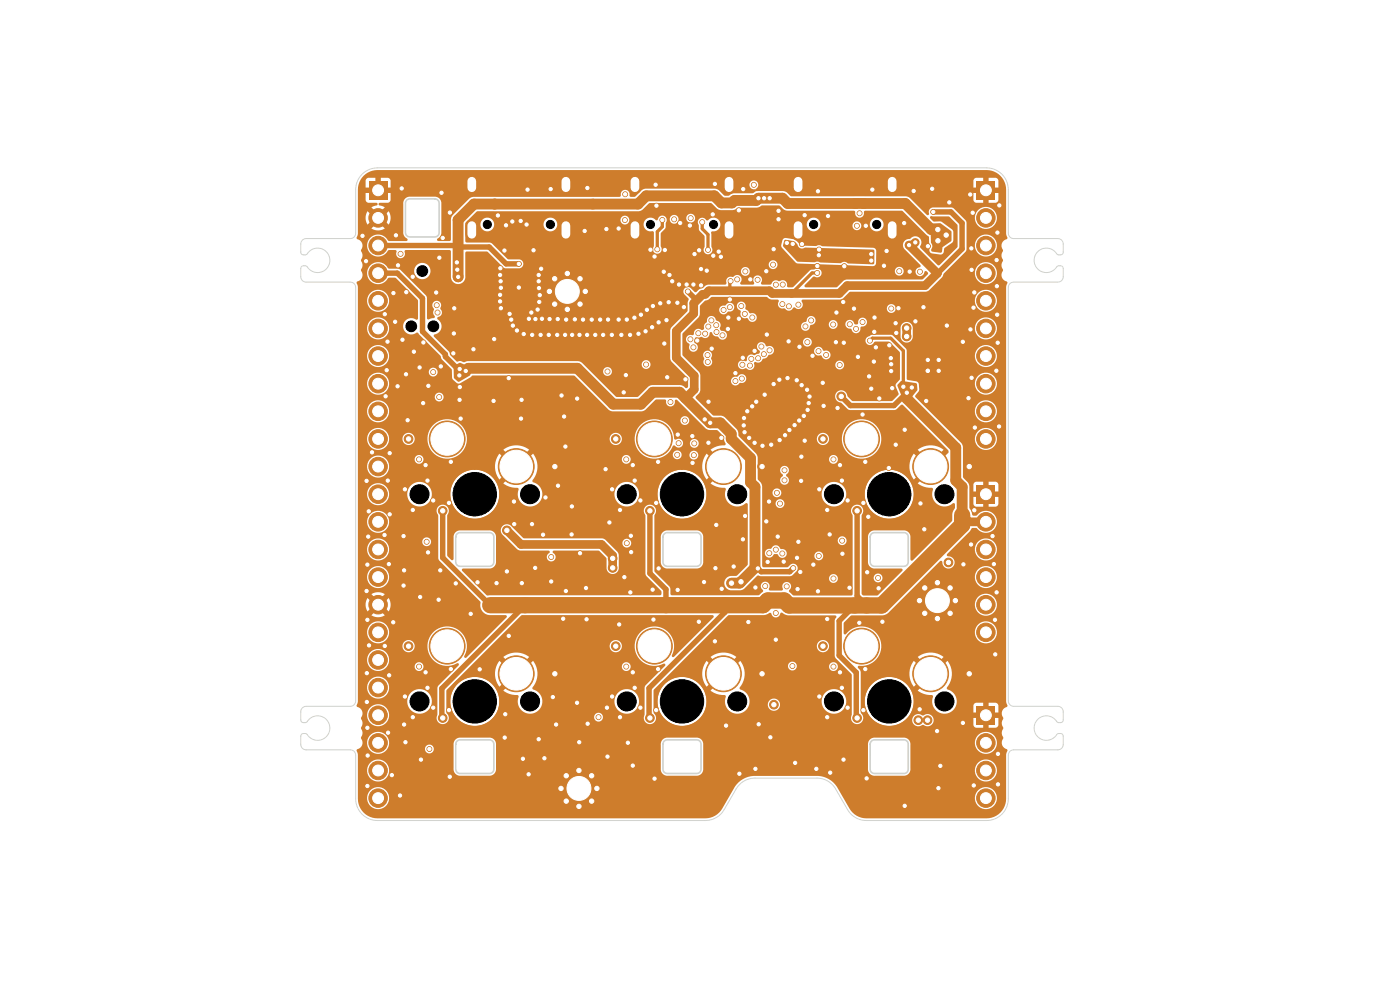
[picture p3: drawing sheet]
<svg xmlns="http://www.w3.org/2000/svg" width="297mm" height="210mm" viewBox="0 0 297 210" stroke-linecap="round" stroke-linejoin="round" font-family="sans-serif">
<path d="M100.7 99.3a5.6 5.6 0 0 1 4.9 8.1 5.6 5.6 0 0 1-9.5 .5 5.6 5.6 0 0 1 4.1-8.6h.4M144.7 99.3a5.6 5.6 0 0 1 4.9 8.1 5.6 5.6 0 0 1-9.5 .5 5.6 5.6 0 0 1 4-8.6h.5M188.6 99.3a5.6 5.6 0 0 1 4.9 8.1 5.6 5.6 0 0 1-9.5 .5 5.6 5.6 0 0 1 4.1-8.6h.5M100.7 143.2a5.6 5.6 0 0 1 4.9 8.2 5.6 5.6 0 0 1-9.5 .5 5.6 5.6 0 0 1 4.1-8.6l.4-.1M144.7 143.2a5.6 5.6 0 0 1 4.9 8.2 5.6 5.6 0 0 1-9.5 .5 5.6 5.6 0 0 1 4-8.6l.5-.1M188.6 143.2a5.6 5.6 0 0 1 4.9 8.2 5.6 5.6 0 0 1-9.5 .5 5.6 5.6 0 0 1 4.1-8.6l.5-.1" fill="none" stroke="#ce7d2c" stroke-width=".69"/>
<g fill="#ce7d2c" stroke="#ce7d2c" stroke-width=".21">
<circle cx="116.6" cy="61.8" r=".81"/>
<circle cx="117.7" cy="59.1" r=".81"/>
<circle cx="117.7" cy="64.5" r=".81"/>
<circle cx="120.4" cy="58" r=".81"/>
<circle cx="120.4" cy="61.8" r="5.1"/>
<circle cx="120.4" cy="65.6" r=".81"/>
<circle cx="123" cy="59.1" r=".81"/>
<circle cx="123" cy="64.5" r=".81"/>
<circle cx="124.2" cy="61.8" r=".81"/>
<circle cx="153.5" cy="99" r="3.8"/>
<circle cx="138.8" cy="93.1" r="3.8"/>
</g>
<path d="M207.2 102.9h3.9v3.9h-3.9z" fill="#ce7d2c"/>
<g fill="#ce7d2c" stroke="#ce7d2c" stroke-width=".21">
<circle cx="209.2" cy="110.7" r="1.96"/>
<circle cx="209.2" cy="116.6" r="1.96"/>
<circle cx="209.2" cy="122.4" r="1.96"/>
<circle cx="209.2" cy="128.3" r="1.96"/>
<circle cx="209.2" cy="134.1" r="1.96"/>
<circle cx="109.5" cy="99" r="3.8"/>
<circle cx="94.9" cy="93.1" r="3.8"/>
</g>
<path d="M100.1 38.4v1.4M120.1 38.4v1.4M169.3 38.4v1.4M189.3 38.4v1.4M100.1 47.9v1.8M120.1 47.9v1.8M169.3 47.9v1.8M189.3 47.9v1.8" fill="none" stroke="#ce7d2c" stroke-width="2.8"/>
<path d="M207.2 38.4h3.9v3.9h-3.9z" fill="#ce7d2c"/>
<g fill="#ce7d2c" stroke="#ce7d2c" stroke-width=".21">
<circle cx="209.2" cy="46.2" r="1.96"/>
<circle cx="209.2" cy="52.1" r="1.96"/>
<circle cx="209.2" cy="57.9" r="1.96"/>
<circle cx="209.2" cy="63.8" r="1.96"/>
<circle cx="209.2" cy="69.7" r="1.96"/>
<circle cx="209.2" cy="75.5" r="1.96"/>
<circle cx="209.2" cy="81.4" r="1.96"/>
<circle cx="209.2" cy="87.3" r="1.96"/>
<circle cx="209.2" cy="93.1" r="1.96"/>
<circle cx="109.5" cy="142.9" r="3.8"/>
<circle cx="94.9" cy="137.1" r="3.8"/>
<circle cx="195.1" cy="127.4" r=".81"/>
<circle cx="196.2" cy="124.7" r=".81"/>
<circle cx="196.2" cy="130.1" r=".81"/>
<circle cx="198.9" cy="123.6" r=".81"/>
<circle cx="198.9" cy="127.4" r="5.1"/>
<circle cx="198.9" cy="131.2" r=".81"/>
<circle cx="201.6" cy="124.7" r=".81"/>
<circle cx="201.6" cy="130.1" r=".81"/>
<circle cx="202.7" cy="127.4" r=".81"/>
<circle cx="197.4" cy="142.9" r="3.8"/>
<circle cx="182.8" cy="137.1" r="3.8"/>
<circle cx="153.5" cy="142.9" r="3.8"/>
<circle cx="138.8" cy="137.1" r="3.8"/>
</g>
<path d="M207.2 149.8h3.9v3.9h-3.9z" fill="#ce7d2c"/>
<g fill="#ce7d2c" stroke="#ce7d2c" stroke-width=".21">
<circle cx="209.2" cy="157.6" r="1.96"/>
<circle cx="209.2" cy="163.4" r="1.96"/>
<circle cx="209.2" cy="169.3" r="1.96"/>
<circle cx="197.4" cy="99" r="3.8"/>
<circle cx="182.8" cy="93.1" r="3.8"/>
<circle cx="119" cy="167.3" r=".81"/>
<circle cx="120.1" cy="164.6" r=".81"/>
<circle cx="120.1" cy="169.9" r=".81"/>
<circle cx="122.8" cy="163.4" r=".81"/>
<circle cx="122.8" cy="167.3" r="5.1"/>
<circle cx="122.8" cy="171.1" r=".81"/>
<circle cx="125.5" cy="164.6" r=".81"/>
<circle cx="125.5" cy="169.9" r=".81"/>
<circle cx="126.6" cy="167.3" r=".81"/>
</g>
<path d="M134.7 38.4v1.4M154.7 38.4v1.4M134.7 47.9v1.8M154.7 47.9v1.8" fill="none" stroke="#ce7d2c" stroke-width="2.8"/>
<path d="M78.3 38.4h3.9v3.9h-3.9z" fill="#ce7d2c"/>
<g fill="#ce7d2c" stroke="#ce7d2c" stroke-width=".21">
<circle cx="80.2" cy="46.2" r="1.96"/>
<circle cx="80.2" cy="52.1" r="1.96"/>
<circle cx="80.2" cy="57.9" r="1.96"/>
<circle cx="80.2" cy="63.8" r="1.96"/>
<circle cx="80.2" cy="69.7" r="1.96"/>
<circle cx="80.2" cy="75.5" r="1.96"/>
<circle cx="80.2" cy="81.4" r="1.96"/>
<circle cx="80.2" cy="87.3" r="1.96"/>
<circle cx="80.2" cy="93.1" r="1.96"/>
<circle cx="80.2" cy="99" r="1.96"/>
<circle cx="80.2" cy="104.8" r="1.96"/>
<circle cx="80.2" cy="110.7" r="1.96"/>
<circle cx="80.2" cy="116.6" r="1.96"/>
<circle cx="80.2" cy="122.4" r="1.96"/>
<circle cx="80.2" cy="128.3" r="1.96"/>
<circle cx="80.2" cy="134.1" r="1.96"/>
<circle cx="80.2" cy="140" r="1.96"/>
<circle cx="80.2" cy="145.9" r="1.96"/>
<circle cx="80.2" cy="151.7" r="1.96"/>
<circle cx="80.2" cy="157.6" r="1.96"/>
<circle cx="80.2" cy="163.4" r="1.96"/>
<circle cx="80.2" cy="169.3" r="1.96"/>
<circle cx="139.4" cy="52.9" r=".52"/>
<circle cx="140.5" cy="46.7" r=".52"/>
<circle cx="149" cy="47.1" r=".52"/>
<circle cx="150.2" cy="53" r=".52"/>
<circle cx="179" cy="72.7" r=".52"/>
<circle cx="161.7" cy="142.9" r=".92"/>
<circle cx="114.7" cy="71" r=".52"/>
<circle cx="116.8" cy="40.1" r=".52"/>
<circle cx="189.1" cy="78.7" r=".52"/>
<circle cx="87.6" cy="152.1" r=".52"/>
<circle cx="196.1" cy="112.3" r=".52"/>
<circle cx="77.7" cy="55.4" r=".52"/>
<circle cx="168.6" cy="90.2" r=".52"/>
<circle cx="173.8" cy="147.8" r=".52"/>
<circle cx="171.6" cy="85.5" r=".52"/>
<circle cx="136" cy="66.8" r=".52"/>
<circle cx="139.2" cy="106.7" r=".52"/>
<circle cx="165.2" cy="44.7" r=".52"/>
<circle cx="90.7" cy="101.9" r=".52"/>
<circle cx="115.7" cy="105.5" r=".52"/>
<circle cx="161.7" cy="99" r=".92"/>
<circle cx="133.9" cy="117.1" r=".52"/>
<circle cx="115.5" cy="160.8" r=".52"/>
<circle cx="199.1" cy="76.4" r=".52"/>
<circle cx="170.1" cy="81.7" r=".52"/>
<circle cx="201.4" cy="42.9" r=".52"/>
<circle cx="78.3" cy="136.9" r=".52"/>
<circle cx="144" cy="60.4" r=".52"/>
<circle cx="83.8" cy="68.3" r=".52"/>
<circle cx="119.7" cy="88.4" r=".52"/>
<circle cx="156.8" cy="67.6" r=".52"/>
<circle cx="112.2" cy="67.6" r=".52"/>
<circle cx="82.3" cy="101.9" r=".52"/>
<circle cx="116.4" cy="71" r=".52"/>
<circle cx="184.4" cy="79.8" r=".52"/>
<circle cx="153.1" cy="124.9" r=".52"/>
<circle cx="106.1" cy="62.6" r=".52"/>
<circle cx="106.3" cy="65.4" r=".52"/>
<circle cx="190" cy="68.6" r=".52"/>
<circle cx="177.4" cy="66.3" r=".52"/>
<circle cx="131.5" cy="152.1" r=".52"/>
<circle cx="187.2" cy="131.9" r=".52"/>
<circle cx="150.3" cy="93.9" r=".52"/>
<circle cx="138.9" cy="165.2" r=".52"/>
<circle cx="168.7" cy="161.8" r=".52"/>
<circle cx="196.8" cy="78.7" r=".52"/>
<circle cx="187.5" cy="56.4" r=".52"/>
<circle cx="172.5" cy="119.8" r=".52"/>
<circle cx="158.8" cy="131.9" r=".52"/>
<circle cx="131.5" cy="108.2" r=".52"/>
<circle cx="110.5" cy="46.9" r=".52"/>
<circle cx="87.5" cy="58.7" r=".52"/>
<circle cx="151.3" cy="54.2" r=".52"/>
<circle cx="97.7" cy="88.8" r=".52"/>
<circle cx="110.9" cy="161" r=".52"/>
<circle cx="152.9" cy="54.5" r=".52"/>
<circle cx="161.8" cy="94.6" r=".52"/>
<circle cx="144.3" cy="47.3" r=".52"/>
<circle cx="157.6" cy="114.4" r=".52"/>
<circle cx="169.5" cy="89.2" r=".52"/>
<circle cx="132.5" cy="122.4" r=".52"/>
<circle cx="160.1" cy="93.9" r=".52"/>
<circle cx="118" cy="153.7" r=".52"/>
<circle cx="154" cy="153.9" r=".52"/>
<circle cx="114.4" cy="64" r=".52"/>
<circle cx="183.6" cy="141.9" r=".52"/>
<circle cx="163.1" cy="106.4" r=".52"/>
<circle cx="162.6" cy="110.6" r=".52"/>
<circle cx="205.9" cy="69.9" r=".52"/>
<circle cx="148.7" cy="57.1" r=".52"/>
<circle cx="85.9" cy="103.8" r=".52"/>
<circle cx="167.5" cy="91.2" r=".52"/>
<circle cx="169.4" cy="114.9" r=".52"/>
<circle cx="177.7" cy="86.5" r=".52"/>
<circle cx="85.6" cy="124.2" r=".52"/>
<circle cx="206.1" cy="52.7" r=".52"/>
<circle cx="84.4" cy="56.3" r=".52"/>
<circle cx="184.2" cy="109.6" r=".52"/>
<circle cx="170.7" cy="45.6" r=".52"/>
<circle cx="90.9" cy="81.9" r=".52"/>
<circle cx="206.5" cy="65.3" r=".52"/>
<circle cx="86" cy="157.4" r=".52"/>
<circle cx="78.1" cy="113.8" r=".52"/>
<circle cx="211.7" cy="166.4" r=".52"/>
<circle cx="211.5" cy="66.8" r=".52"/>
<circle cx="138.5" cy="64.9" r=".52"/>
<circle cx="185.4" cy="76.7" r=".52"/>
<circle cx="176.1" cy="163.9" r=".52"/>
<circle cx="109.7" cy="70.1" r=".52"/>
<circle cx="114.3" cy="61.1" r=".52"/>
<circle cx="191.9" cy="170.9" r=".52"/>
<circle cx="128.5" cy="99.5" r=".52"/>
<circle cx="83.5" cy="62.2" r=".52"/>
<circle cx="169" cy="80.7" r=".52"/>
<circle cx="77.9" cy="166.7" r=".52"/>
<circle cx="135.9" cy="150.1" r=".52"/>
<circle cx="134.6" cy="145.9" r=".52"/>
<circle cx="148.3" cy="131.9" r=".52"/>
<circle cx="210.6" cy="113.7" r=".52"/>
<circle cx="81.8" cy="84.1" r=".52"/>
<circle cx="205.8" cy="41.3" r=".52"/>
<circle cx="141.9" cy="64.1" r=".52"/>
<circle cx="210.8" cy="119.7" r=".52"/>
<circle cx="108.7" cy="47" r=".52"/>
<circle cx="170.7" cy="93.5" r=".52"/>
<circle cx="131.2" cy="48.5" r=".52"/>
<circle cx="108.8" cy="69.1" r=".52"/>
<circle cx="211.6" cy="49.3" r=".52"/>
<circle cx="114.3" cy="156.8" r=".52"/>
<circle cx="176" cy="113.4" r=".52"/>
<circle cx="154.8" cy="63.5" r=".52"/>
<circle cx="131.2" cy="67.8" r=".52"/>
<circle cx="180.2" cy="124.7" r=".52"/>
<circle cx="90.3" cy="142.6" r=".52"/>
<circle cx="138.6" cy="131.4" r=".52"/>
<circle cx="156" cy="79.2" r=".52"/>
<circle cx="122.9" cy="157.4" r=".52"/>
<circle cx="170.1" cy="51.8" r=".52"/>
<circle cx="77.8" cy="125.4" r=".52"/>
<circle cx="90.8" cy="117.2" r=".52"/>
<circle cx="117.3" cy="147.9" r=".52"/>
<circle cx="145.7" cy="60.4" r=".52"/>
<circle cx="105.3" cy="123.7" r=".52"/>
<circle cx="110.6" cy="84.8" r=".52"/>
<circle cx="190.6" cy="65.4" r=".52"/>
<circle cx="95.4" cy="45.1" r=".52"/>
<circle cx="148.3" cy="53.1" r=".52"/>
<circle cx="112.1" cy="164.3" r=".52"/>
<circle cx="183.2" cy="150.6" r=".52"/>
<circle cx="114.3" cy="58.3" r=".52"/>
<circle cx="81.6" cy="137" r=".52"/>
<circle cx="189.1" cy="77.3" r=".52"/>
<circle cx="211.5" cy="60.7" r=".52"/>
<circle cx="174.5" cy="81.2" r=".52"/>
<circle cx="131.8" cy="71" r=".52"/>
<circle cx="82" cy="78.5" r=".52"/>
<circle cx="93.2" cy="54.7" r=".52"/>
<circle cx="139.2" cy="150.6" r=".52"/>
<circle cx="178.9" cy="161.1" r=".52"/>
<circle cx="78.2" cy="108.5" r=".52"/>
<circle cx="81.6" cy="113.5" r=".52"/>
<circle cx="173.4" cy="56.4" r=".52"/>
<circle cx="169.1" cy="118.3" r=".52"/>
<circle cx="178.9" cy="64.1" r=".52"/>
<circle cx="179.8" cy="150.1" r=".52"/>
<circle cx="175.5" cy="131.3" r=".52"/>
<circle cx="124.6" cy="39.9" r=".52"/>
<circle cx="140.9" cy="72.9" r=".52"/>
<circle cx="178.6" cy="101.9" r=".52"/>
<circle cx="86.2" cy="62" r=".52"/>
<circle cx="93.1" cy="127.2" r=".52"/>
<circle cx="199.1" cy="78.7" r=".52"/>
<circle cx="162.9" cy="119.2" r=".52"/>
<circle cx="141.4" cy="67.9" r=".52"/>
<circle cx="93.5" cy="77.7" r=".52"/>
<circle cx="77.9" cy="154.4" r=".52"/>
<circle cx="124.5" cy="71" r=".52"/>
<circle cx="151.8" cy="120.5" r=".52"/>
<circle cx="140.8" cy="57.6" r=".52"/>
<circle cx="125.5" cy="67.8" r=".52"/>
<circle cx="123.7" cy="67.8" r=".52"/>
<circle cx="211.9" cy="90.5" r=".52"/>
<circle cx="107.5" cy="121.2" r=".52"/>
<circle cx="84.9" cy="168.8" r=".52"/>
<circle cx="156.7" cy="44.6" r=".52"/>
<circle cx="139.3" cy="43.6" r=".52"/>
<circle cx="109.1" cy="111.2" r=".52"/>
<circle cx="196.8" cy="76.4" r=".52"/>
<circle cx="82.2" cy="72.5" r=".52"/>
<circle cx="107.9" cy="80.2" r=".52"/>
<circle cx="206.7" cy="62" r=".52"/>
<circle cx="191.8" cy="47.3" r=".52"/>
<circle cx="85.7" cy="121" r=".52"/>
<circle cx="204.4" cy="119.7" r=".52"/>
<circle cx="107.9" cy="134.9" r=".52"/>
<circle cx="165.4" cy="93.4" r=".52"/>
<circle cx="141.5" cy="80" r=".52"/>
<circle cx="104.7" cy="85" r=".52"/>
<circle cx="197.8" cy="40.1" r=".52"/>
<circle cx="189" cy="76" r=".52"/>
<circle cx="112.9" cy="111.2" r=".52"/>
<circle cx="171.2" cy="82.7" r=".52"/>
<circle cx="132.8" cy="79.6" r=".52"/>
<circle cx="198.8" cy="155.1" r=".52"/>
<circle cx="171.3" cy="87" r=".52"/>
<circle cx="121.3" cy="113.4" r=".52"/>
<circle cx="195.9" cy="65.2" r=".52"/>
<circle cx="193" cy="57.6" r=".52"/>
<circle cx="106.3" cy="61.1" r=".52"/>
<circle cx="143.7" cy="64.2" r=".52"/>
<circle cx="138" cy="53" r=".52"/>
<circle cx="160.3" cy="163.1" r=".52"/>
<circle cx="96.3" cy="70.7" r=".52"/>
<circle cx="112.9" cy="71" r=".52"/>
<circle cx="111.7" cy="47.6" r=".52"/>
<circle cx="138.3" cy="69.4" r=".52"/>
<circle cx="145.4" cy="80.5" r=".52"/>
<circle cx="78.9" cy="96" r=".52"/>
<circle cx="110.1" cy="61" r=".52"/>
<circle cx="157.8" cy="88.7" r=".52"/>
<circle cx="148.7" cy="60.5" r=".52"/>
<circle cx="120.1" cy="125.4" r=".52"/>
<circle cx="179.1" cy="56.5" r=".52"/>
<circle cx="157.8" cy="90.2" r=".52"/>
<circle cx="85.6" cy="113.7" r=".52"/>
<circle cx="107.1" cy="156.5" r=".52"/>
<circle cx="184" cy="121.4" r=".52"/>
<circle cx="188.7" cy="73.2" r=".52"/>
<circle cx="118.2" cy="71" r=".52"/>
<circle cx="89.3" cy="161.1" r=".52"/>
<circle cx="101.3" cy="123.5" r=".52"/>
<circle cx="135.5" cy="70.8" r=".52"/>
<circle cx="123" cy="117.4" r=".52"/>
<circle cx="152.5" cy="53.4" r=".52"/>
<circle cx="211.4" cy="55.2" r=".52"/>
<circle cx="91.9" cy="150.1" r=".52"/>
<circle cx="169.6" cy="73.6" r=".52"/>
<circle cx="171.7" cy="84.1" r=".52"/>
<circle cx="122.4" cy="84.6" r=".52"/>
<circle cx="211.7" cy="72.7" r=".52"/>
<circle cx="163.4" cy="156.4" r=".52"/>
<circle cx="85.4" cy="72.1" r=".52"/>
<circle cx="150.3" cy="85.2" r=".52"/>
<circle cx="204.3" cy="72.5" r=".52"/>
<circle cx="151" cy="74" r=".52"/>
<circle cx="205.6" cy="99" r=".92"/>
<circle cx="182" cy="75.7" r=".52"/>
<circle cx="149.9" cy="57.4" r=".52"/>
<circle cx="90.3" cy="98.7" r=".52"/>
<circle cx="160.4" cy="85.2" r=".52"/>
<circle cx="177.3" cy="72.6" r=".52"/>
<circle cx="206" cy="115.5" r=".52"/>
<circle cx="170" cy="96.9" r=".52"/>
<circle cx="82.6" cy="143.3" r=".52"/>
<circle cx="97.6" cy="82.1" r=".52"/>
<circle cx="122.4" cy="149.1" r=".52"/>
<circle cx="93.9" cy="50.5" r=".52"/>
<circle cx="84.3" cy="81.9" r=".52"/>
<circle cx="156.9" cy="164.1" r=".52"/>
<circle cx="134.6" cy="67.4" r=".52"/>
<circle cx="206.1" cy="57.2" r=".52"/>
<circle cx="206.8" cy="90.7" r=".52"/>
<circle cx="186.4" cy="124.8" r=".52"/>
<circle cx="146.9" cy="98.2" r=".52"/>
<circle cx="138.5" cy="125.1" r=".52"/>
<circle cx="162.6" cy="57.5" r=".52"/>
<circle cx="140.1" cy="64.3" r=".52"/>
<circle cx="95.4" cy="164.8" r=".52"/>
<circle cx="206.1" cy="80.1" r=".52"/>
<circle cx="160.1" cy="74.4" r=".52"/>
<circle cx="77.9" cy="131.5" r=".52"/>
<circle cx="78" cy="160.3" r=".52"/>
<circle cx="167.3" cy="72.4" r=".52"/>
<circle cx="166.5" cy="92.3" r=".52"/>
<circle cx="119.9" cy="94.7" r=".52"/>
<circle cx="119.1" cy="83.9" r=".52"/>
<circle cx="107.3" cy="47.8" r=".52"/>
<circle cx="121.3" cy="107.4" r=".52"/>
<circle cx="134.2" cy="142.6" r=".52"/>
<circle cx="87.8" cy="74.6" r=".52"/>
<circle cx="133" cy="67.8" r=".52"/>
<circle cx="157.7" cy="40.1" r=".52"/>
<circle cx="159.6" cy="86.2" r=".52"/>
<circle cx="93.4" cy="121" r=".52"/>
<circle cx="106.1" cy="56.9" r=".52"/>
<circle cx="155.6" cy="120.2" r=".52"/>
<circle cx="164.1" cy="81.5" r=".52"/>
<circle cx="113.5" cy="120.5" r=".52"/>
<circle cx="158.1" cy="109.4" r=".52"/>
<circle cx="195.1" cy="150.5" r=".52"/>
<circle cx="106.2" cy="59.7" r=".52"/>
<circle cx="142" cy="58.3" r=".52"/>
<circle cx="211.1" cy="131.5" r=".52"/>
<circle cx="131.4" cy="132.5" r=".52"/>
<circle cx="81.6" cy="66.6" r=".52"/>
<circle cx="165.3" cy="80.5" r=".52"/>
<circle cx="85.9" cy="147.8" r=".52"/>
<circle cx="128.8" cy="150.1" r=".52"/>
<circle cx="99.9" cy="130.2" r=".52"/>
<circle cx="151.7" cy="39" r=".52"/>
<circle cx="110.7" cy="123.7" r=".52"/>
<circle cx="129.8" cy="71" r=".52"/>
<circle cx="188.1" cy="53.2" r=".52"/>
<circle cx="139.6" cy="98" r=".52"/>
<circle cx="172.4" cy="75.5" r=".52"/>
<circle cx="212" cy="43.6" r=".52"/>
<circle cx="142.6" cy="59.7" r=".52"/>
<circle cx="211.1" cy="138.8" r=".52"/>
<circle cx="101.8" cy="142" r=".52"/>
<circle cx="183.6" cy="98" r=".52"/>
<circle cx="100.4" cy="74.1" r=".52"/>
<circle cx="121.4" cy="71" r=".52"/>
<circle cx="114.1" cy="65.7" r=".52"/>
<circle cx="114.5" cy="62.6" r=".52"/>
<circle cx="122.9" cy="71" r=".52"/>
<circle cx="205.5" cy="84.5" r=".52"/>
<circle cx="185.8" cy="73.7" r=".52"/>
<circle cx="143.8" cy="125.1" r=".52"/>
<circle cx="86.1" cy="79.4" r=".52"/>
<circle cx="194.2" cy="68.2" r=".52"/>
<circle cx="77.8" cy="102" r=".52"/>
<circle cx="106.1" cy="63.9" r=".52"/>
<circle cx="169.8" cy="121.3" r=".52"/>
<circle cx="127.3" cy="67.8" r=".52"/>
<circle cx="124.3" cy="124.7" r=".52"/>
<circle cx="196.5" cy="85.1" r=".52"/>
<circle cx="153" cy="92.9" r=".52"/>
<circle cx="89.1" cy="126.6" r=".52"/>
<circle cx="211.4" cy="125.7" r=".52"/>
<circle cx="160.3" cy="124.6" r=".52"/>
<circle cx="151.2" cy="45.5" r=".52"/>
<circle cx="139.1" cy="39.2" r=".52"/>
<circle cx="173.5" cy="125.4" r=".52"/>
<circle cx="115" cy="67.6" r=".52"/>
<circle cx="120.1" cy="67.8" r=".52"/>
<circle cx="178.6" cy="145.9" r=".52"/>
<circle cx="133.2" cy="157.6" r=".52"/>
<circle cx="77.9" cy="119.8" r=".52"/>
<circle cx="111.9" cy="40.2" r=".52"/>
<circle cx="188.6" cy="99.3" r=".52"/>
<circle cx="154.4" cy="69.8" r=".52"/>
<circle cx="183.7" cy="47.9" r=".52"/>
<circle cx="184.8" cy="82.5" r=".52"/>
<circle cx="95.6" cy="141.9" r=".52"/>
<circle cx="77.8" cy="142.8" r=".52"/>
<circle cx="129.9" cy="103.8" r=".52"/>
<circle cx="107.2" cy="151.5" r=".52"/>
<circle cx="119.9" cy="71" r=".52"/>
<circle cx="118.3" cy="67.7" r=".52"/>
<circle cx="178.2" cy="98.7" r=".52"/>
<circle cx="96.2" cy="75" r=".52"/>
<circle cx="169.9" cy="102" r=".52"/>
<circle cx="105.6" cy="45.7" r=".52"/>
<circle cx="141" cy="53" r=".52"/>
<circle cx="133.7" cy="71" r=".52"/>
<circle cx="116.9" cy="123.4" r=".52"/>
<circle cx="128.9" cy="160.5" r=".52"/>
<circle cx="95.2" cy="150.6" r=".52"/>
<circle cx="128" cy="71" r=".52"/>
<circle cx="115.2" cy="113.4" r=".52"/>
<circle cx="206.7" cy="108.2" r=".52"/>
<circle cx="110.5" cy="88.8" r=".52"/>
<circle cx="185.5" cy="67.4" r=".52"/>
<circle cx="89.8" cy="72.6" r=".52"/>
<circle cx="174.7" cy="86.1" r=".52"/>
<circle cx="85.7" cy="153.7" r=".52"/>
<circle cx="113.2" cy="53.1" r=".52"/>
<circle cx="135.9" cy="106.2" r=".52"/>
<circle cx="134.6" cy="101.9" r=".52"/>
<circle cx="199.1" cy="167.2" r=".52"/>
<circle cx="139.7" cy="120.6" r=".52"/>
<circle cx="165.2" cy="46.5" r=".52"/>
<circle cx="117.7" cy="99" r=".92"/>
<circle cx="181.2" cy="65.5" r=".52"/>
<circle cx="146.4" cy="47.8" r=".52"/>
<circle cx="139.7" cy="68.4" r=".52"/>
<circle cx="90.7" cy="145.9" r=".52"/>
<circle cx="108.1" cy="66.6" r=".52"/>
<circle cx="196.9" cy="52.2" r=".52"/>
<circle cx="82.5" cy="119.7" r=".52"/>
<circle cx="89.8" cy="85.5" r=".52"/>
<circle cx="116.6" cy="67.7" r=".52"/>
<circle cx="157.6" cy="75.9" r=".52"/>
<circle cx="158.9" cy="92.9" r=".52"/>
<circle cx="173.2" cy="163.1" r=".52"/>
<circle cx="96.7" cy="123.8" r=".52"/>
<circle cx="154.5" cy="67.4" r=".52"/>
<circle cx="106.1" cy="58.3" r=".52"/>
<circle cx="173.8" cy="103.8" r=".52"/>
<circle cx="114.3" cy="59.7" r=".52"/>
<circle cx="137.2" cy="65.7" r=".52"/>
<circle cx="86.5" cy="89.1" r=".52"/>
<circle cx="189.3" cy="82.3" r=".52"/>
<circle cx="77.8" cy="148.9" r=".52"/>
<circle cx="199.5" cy="162.5" r=".52"/>
<circle cx="138.9" cy="54.4" r=".52"/>
<circle cx="133.8" cy="113.7" r=".52"/>
<circle cx="107" cy="53.1" r=".52"/>
<circle cx="111.1" cy="70.9" r=".52"/>
<circle cx="117.7" cy="142.9" r=".92"/>
<circle cx="175.5" cy="152.1" r=".52"/>
<circle cx="190" cy="94.3" r=".52"/>
<circle cx="124.7" cy="153.5" r=".52"/>
<circle cx="134.2" cy="162.4" r=".52"/>
<circle cx="178.2" cy="142.6" r=".52"/>
<circle cx="190.1" cy="70.6" r=".52"/>
<circle cx="124" cy="49" r=".52"/>
<circle cx="152" cy="111.4" r=".52"/>
<circle cx="84" cy="49.9" r=".52"/>
<circle cx="182.3" cy="132.1" r=".52"/>
<circle cx="175.7" cy="45.8" r=".52"/>
<circle cx="186.5" cy="84.5" r=".52"/>
<circle cx="151.7" cy="136" r=".52"/>
<circle cx="178.7" cy="117.5" r=".52"/>
<circle cx="204.3" cy="153.3" r=".52"/>
<circle cx="193.8" cy="40.5" r=".52"/>
<circle cx="149.4" cy="123.5" r=".52"/>
<circle cx="82.7" cy="96.1" r=".52"/>
<circle cx="162.2" cy="83.7" r=".52"/>
<circle cx="83.1" cy="164.4" r=".52"/>
<circle cx="183" cy="87.9" r=".52"/>
<circle cx="85.2" cy="40" r=".52"/>
<circle cx="92.5" cy="62.1" r=".52"/>
<circle cx="179.8" cy="106.2" r=".52"/>
<circle cx="134.2" cy="98.7" r=".52"/>
<circle cx="128.6" cy="48.6" r=".52"/>
<circle cx="170.5" cy="88.2" r=".52"/>
<circle cx="82.3" cy="155.4" r=".52"/>
<circle cx="108.5" cy="67.8" r=".52"/>
<circle cx="183.9" cy="165.1" r=".52"/>
<circle cx="82.7" cy="109.1" r=".52"/>
<circle cx="97.5" cy="84.8" r=".52"/>
<circle cx="162.7" cy="71" r=".52"/>
<circle cx="166.3" cy="119.1" r=".52"/>
<circle cx="96.4" cy="65.4" r=".52"/>
<circle cx="133.7" cy="125.7" r=".52"/>
<circle cx="114.8" cy="57" r=".52"/>
<circle cx="146.9" cy="92.5" r=".52"/>
<circle cx="95.2" cy="106.7" r=".52"/>
<circle cx="185.1" cy="40.2" r=".52"/>
<circle cx="211.7" cy="159.9" r=".52"/>
<circle cx="147.9" cy="72.2" r=".52"/>
<circle cx="126.3" cy="71" r=".52"/>
<circle cx="112.7" cy="66.3" r=".52"/>
<circle cx="175.5" cy="108.2" r=".52"/>
<circle cx="164.6" cy="135.7" r=".52"/>
<circle cx="169.2" cy="125" r=".52"/>
<circle cx="167.1" cy="80.2" r=".52"/>
<circle cx="104.8" cy="71.9" r=".52"/>
<circle cx="185.5" cy="70.4" r=".52"/>
<circle cx="191.9" cy="91.2" r=".52"/>
<circle cx="165" cy="113.8" r=".52"/>
<circle cx="195.3" cy="106.8" r=".52"/>
<circle cx="87.6" cy="108.2" r=".52"/>
<circle cx="164.1" cy="52.9" r=".52"/>
<circle cx="83.4" cy="132" r=".52"/>
<circle cx="139.6" cy="141.9" r=".52"/>
<circle cx="159.2" cy="59.3" r=".52"/>
<circle cx="211.4" cy="78.6" r=".52"/>
<circle cx="129.3" cy="110.8" r=".52"/>
<circle cx="95.6" cy="98" r=".52"/>
<circle cx="118.4" cy="103" r=".52"/>
<circle cx="163.6" cy="94.3" r=".52"/>
<circle cx="158.5" cy="87.2" r=".52"/>
<circle cx="160.9" cy="153.6" r=".52"/>
<circle cx="93.7" cy="40.9" r=".52"/>
<circle cx="129.9" cy="147.8" r=".52"/>
<circle cx="143.8" cy="92.2" r=".52"/>
<circle cx="205.6" cy="142.9" r=".92"/>
<circle cx="158" cy="91.7" r=".52"/>
<circle cx="122" cy="67.7" r=".52"/>
<circle cx="183.2" cy="106.7" r=".52"/>
<circle cx="132.3" cy="83.2" r=".52"/>
<circle cx="91.9" cy="106.2" r=".52"/>
<circle cx="129" cy="67.8" r=".52"/>
<circle cx="89" cy="78" r=".52"/>
<circle cx="109" cy="106.4" r=".52"/>
<circle cx="119.5" cy="131.3" r=".52"/>
<circle cx="147.1" cy="60.4" r=".52"/>
<circle cx="137" cy="70.3" r=".52"/>
<circle cx="113.6" cy="67.7" r=".52"/>
<circle cx="76.9" cy="50" r=".52"/>
<circle cx="173.5" cy="40.6" r=".52"/>
<circle cx="147.3" cy="53.9" r=".52"/>
<circle cx="206.3" cy="45.1" r=".52"/>
<circle cx="200.9" cy="69.1" r=".52"/>
<circle cx="206.6" cy="166.6" r=".52"/>
<circle cx="145.1" cy="65.1" r=".52"/>
<circle cx="124.4" cy="131.4" r=".52"/>
<circle cx="194.8" cy="152.8" r=".92"/>
<circle cx="199" cy="51.1" r=".92"/>
<circle cx="200.7" cy="49.9" r=".92"/>
<circle cx="96.9" cy="55.7" r=".52"/>
<circle cx="162.1" cy="42" r=".52"/>
<circle cx="130" cy="118.4" r=".92"/>
<circle cx="160.9" cy="42" r=".52"/>
<circle cx="201.2" cy="119.3" r=".92"/>
<circle cx="130" cy="120.5" r=".92"/>
<circle cx="163.3" cy="42" r=".52"/>
<circle cx="196.8" cy="152.8" r=".92"/>
<circle cx="107.5" cy="112.5" r=".92"/>
<circle cx="192.3" cy="71.4" r=".92"/>
<circle cx="97" cy="57.2" r=".52"/>
<circle cx="192.3" cy="69.6" r=".92"/>
<circle cx="110.1" cy="56" r=".52"/>
<circle cx="97.2" cy="58.7" r=".52"/>
<circle cx="199" cy="48.7" r=".92"/>
<circle cx="184.5" cy="72.3" r=".52"/>
<circle cx="93.9" cy="152.3" r=".92"/>
<circle cx="178.5" cy="84.1" r=".92"/>
<circle cx="181.8" cy="152.3" r=".92"/>
<circle cx="137.9" cy="152.3" r=".92"/>
<circle cx="137.9" cy="108.4" r=".92"/>
<circle cx="192.4" cy="83.3" r=".52"/>
<circle cx="193.4" cy="82.2" r=".52"/>
<circle cx="191.6" cy="82" r=".52"/>
<circle cx="181.8" cy="108.4" r=".92"/>
<circle cx="93.9" cy="108.4" r=".92"/>
<circle cx="93.2" cy="84.2" r=".52"/>
<circle cx="150.2" cy="76.8" r=".52"/>
<circle cx="132.9" cy="141.4" r=".52"/>
<circle cx="130.6" cy="137.1" r=".92"/>
<circle cx="175.3" cy="75.3" r=".52"/>
<circle cx="164.6" cy="116.6" r=".52"/>
<circle cx="168.1" cy="141.3" r=".52"/>
<circle cx="166" cy="117.4" r=".52"/>
<circle cx="163.2" cy="117.4" r=".52"/>
<circle cx="97.4" cy="79.6" r=".52"/>
<circle cx="157.2" cy="123.4" r=".92"/>
<circle cx="97.5" cy="78.3" r=".52"/>
<circle cx="145.9" cy="61.8" r=".52"/>
<circle cx="164.6" cy="130" r=".52"/>
<circle cx="149.5" cy="89" r=".52"/>
<circle cx="168.3" cy="120.5" r=".52"/>
<circle cx="198" cy="45" r=".52"/>
<circle cx="155.2" cy="123.7" r=".92"/>
<circle cx="98.8" cy="78.7" r=".52"/>
<circle cx="192.9" cy="52" r=".52"/>
<circle cx="150.7" cy="89.7" r=".52"/>
<circle cx="155" cy="59.6" r=".52"/>
<circle cx="173.4" cy="57.9" r=".52"/>
<circle cx="160.8" cy="120.6" r=".52"/>
<circle cx="194.2" cy="51.4" r=".52"/>
<circle cx="164.2" cy="149.5" r=".92"/>
<circle cx="88.9" cy="97.5" r=".52"/>
<circle cx="181.6" cy="69.8" r=".52"/>
<circle cx="86.7" cy="93.1" r=".92"/>
<circle cx="162.3" cy="124.3" r=".52"/>
<circle cx="163.3" cy="74.3" r=".52"/>
<circle cx="132.9" cy="97.5" r=".52"/>
<circle cx="180.3" cy="68.8" r=".52"/>
<circle cx="130.6" cy="93.1" r=".92"/>
<circle cx="162" cy="75.1" r=".52"/>
<circle cx="166.4" cy="99.8" r=".52"/>
<circle cx="160.8" cy="76" r=".52"/>
<circle cx="166.4" cy="101.9" r=".52"/>
<circle cx="164.8" cy="104.5" r=".52"/>
<circle cx="159.4" cy="76.1" r=".52"/>
<circle cx="159.1" cy="77.5" r=".52"/>
<circle cx="165.5" cy="106.8" r=".52"/>
<circle cx="166.9" cy="124.4" r=".52"/>
<circle cx="161.5" cy="73.5" r=".52"/>
<circle cx="158.1" cy="57.6" r=".52"/>
<circle cx="152" cy="70.4" r=".52"/>
<circle cx="147.3" cy="94.1" r=".52"/>
<circle cx="144" cy="94" r=".52"/>
<circle cx="156" cy="80.8" r=".52"/>
<circle cx="147.2" cy="96.6" r=".52"/>
<circle cx="143.7" cy="96.5" r=".52"/>
<circle cx="157.4" cy="80.3" r=".52"/>
<circle cx="153.3" cy="71.1" r=".52"/>
<circle cx="128.9" cy="78.8" r=".52"/>
<circle cx="178.1" cy="77.4" r=".52"/>
<circle cx="171.3" cy="72.6" r=".52"/>
<circle cx="170.9" cy="69.2" r=".52"/>
<circle cx="183" cy="68.3" r=".52"/>
<circle cx="169.4" cy="64.6" r=".52"/>
<circle cx="167.4" cy="65" r=".52"/>
<circle cx="166" cy="64.5" r=".52"/>
<circle cx="159.6" cy="67.4" r=".52"/>
<circle cx="166" cy="60.4" r=".52"/>
<circle cx="164.6" cy="60.4" r=".52"/>
<circle cx="158" cy="66.6" r=".52"/>
<circle cx="157.3" cy="64.9" r=".52"/>
<circle cx="164" cy="56.1" r=".52"/>
<circle cx="160.7" cy="59.4" r=".52"/>
<circle cx="156.4" cy="59.3" r=".52"/>
<circle cx="159.9" cy="39.2" r=".52"/>
<circle cx="157.5" cy="77.4" r=".52"/>
<circle cx="154.8" cy="65.2" r=".52"/>
<circle cx="190.8" cy="57.5" r=".52"/>
<circle cx="153.5" cy="65.7" r=".52"/>
<circle cx="195.2" cy="57.6" r=".52"/>
<circle cx="151.9" cy="69" r=".52"/>
<circle cx="150.9" cy="68" r=".52"/>
<circle cx="150.3" cy="69.3" r=".52"/>
<circle cx="149.6" cy="70.8" r=".52"/>
<circle cx="92.6" cy="64.7" r=".52"/>
<circle cx="92.8" cy="66.3" r=".52"/>
<circle cx="148.1" cy="70.7" r=".52"/>
<circle cx="146.5" cy="72" r=".52"/>
<circle cx="137.1" cy="77.3" r=".52"/>
<circle cx="147.1" cy="73.7" r=".52"/>
<circle cx="145.3" cy="89.2" r=".52"/>
<circle cx="142.2" cy="85.3" r=".52"/>
<circle cx="91.9" cy="78.9" r=".52"/>
<circle cx="150.1" cy="75.3" r=".52"/>
<circle cx="168.2" cy="51.7" r=".52"/>
<circle cx="184.8" cy="55.3" r=".52"/>
<circle cx="184.8" cy="53.9" r=".52"/>
<circle cx="173.8" cy="52.9" r=".52"/>
<circle cx="166.9" cy="51.5" r=".52"/>
<circle cx="173.7" cy="54.1" r=".52"/>
<circle cx="182.4" cy="45.2" r=".52"/>
<circle cx="181.8" cy="47.9" r=".52"/>
<circle cx="174.6" cy="137.1" r=".92"/>
<circle cx="176.8" cy="141.4" r=".52"/>
<circle cx="173.6" cy="74.5" r=".52"/>
<circle cx="88.9" cy="141.4" r=".52"/>
<circle cx="86.7" cy="137.1" r=".92"/>
<circle cx="172.1" cy="68" r=".52"/>
<circle cx="85" cy="53.8" r=".52"/>
<circle cx="90.5" cy="114.9" r=".52"/>
<circle cx="132.6" cy="46.7" r=".52"/>
<circle cx="143" cy="46.5" r=".52"/>
<circle cx="176.8" cy="68.8" r=".52"/>
<circle cx="176.8" cy="97.5" r=".52"/>
<circle cx="174.6" cy="93.1" r=".92"/>
<circle cx="116.9" cy="118.2" r=".52"/>
<circle cx="133" cy="115.2" r=".52"/>
<circle cx="178.7" cy="114.7" r=".52"/>
<circle cx="173.7" cy="117.9" r=".52"/>
<circle cx="176.8" cy="122.7" r=".52"/>
<circle cx="127" cy="152.1" r=".52"/>
<circle cx="91.1" cy="158.9" r=".52"/>
<circle cx="186.3" cy="122.6" r=".52"/>
<circle cx="146.5" cy="46.3" r=".52"/>
<circle cx="132.6" cy="41.2" r=".52"/>
<circle cx="189.1" cy="65.4" r=".52"/>
</g>
<path d="M140.5 46.7v1.4l-1.1 1.1v3.7M149 47.1v1.4l1.2 1.3v3.2M155 59.6l-.2 .2v1.9M173.4 57.9h-1.1l-4.4 4.4M184.5 72.3l.6-.6h3.9l2.6 2.7v7.6" fill="none" stroke="#ce7d2c" stroke-width=".69"/>
<path d="M104.9 43.3h.1M181.5 43.2h.1M183.2 43.2h.1M199 48.7h-1.4l-5.6-5.5h-24.9l-1.1-1.2h-5.1l-.5 .5h-4.6l-.5 .6h-2.3l-1.5-1.6h-14.4l-1.8 1.8h-34.8l-3.3 3.3v12.1M98.8 78.7l.6-.6h23.1l7.6 7.6h5.9l2.5-2.5h5.7l6.5 6.5h2.1l2.3 2.3v1.1l4.1 4.1v5.1l1 1v17.1l-3.3 3.3h-1.7M192.4 83.3v1.3l10.4 10.4v6.9l1.3 1.4v6" fill="none" stroke="#ce7d2c" stroke-width="2.3"/>
<g fill="none" stroke="#ce7d2c" stroke-width="1.2">
<path d="M80.2 52.1h16.7l.3 .3h6.6l3.6 3.6h2.7M80.2 57.9h4.1l5.3 5.4v7l4.9 4.9v.4l2.6 2.7h.4M96.9 55.7v2.8l.3 .2M198 45h3.7l2.4 2.3v5.5l-5.3 5.3M145.9 61.8l1.5 1.5v.8l-.2 .2M191.6 82l.8 .8v.5l-2.8 2.7h-9.2l-1.9-1.9M93.9 108.4v9.9l10.1 10.1M137.9 108.4v13.2l3.4 3.4v3.4M181.8 108.4v18l2.1 2M111.4 128.4l-17.7 17.6v6.1l.2 .2M153.8 128.4v1.5l-16.1 16.1v6.1l.2 .2M168.3 120.5l-.8 .8h-6l-.7-.7"/>
<path d="M181.3 128.4l-3.3 3.3v7.3l3.6 3.7v9.4l.2 .2"/>
</g>
<path d="M194.2 51.4l-.6 .6h-.7l5.9 6-2.5 2.6h-16.6l-1.6 1.7h-14.3l-.5-.6h-12.9l-.8 .7h-.5l-1.9 1.9v2.2l-3.7 3.7v5.7l3.8 3.8v2.9l-1.9 1.9M192.3 69.6v1.8M107.5 112.5l3 3h17.1l2.4 2.4v2.6M204.1 109.3l1.4 1.4h3.7" fill="none" stroke="#ce7d2c" stroke-width="1.8"/>
<path d="M204.1 109.3v2.1l-17.1 17h-19.6l-1.1-1h-3.4l-1 1h-57.9" fill="none" stroke="#ce7d2c" stroke-width="3.5"/>
<g fill="#ce7d2c">
<path d="M77.1 37.3l1.4-.9 1.6-.3h129.7l1.1 .3 .9 .5 1.1 1.2 .4 1.1 .1 1v9.4l.3 .8-.1 .3a1.43 1.43 0 0 0-.9 2.3v.3a1.4 1.4 0 0 0 0 1.7l.1 .3a1.47 1.47 0 0 0-.1 1.8v.4a1.43 1.43 0 0 0 .3 1.9l.5 .3a.32 .32 0 0 1 .1 .5l-.2 .6v88l.3 .8a.34 .34 0 0 1-.3 .4 1.4 1.4 0 0 0-.6 2.2v.2a1.46 1.46 0 0 0 0 1.9v.2a1.48 1.48 0 0 0 0 1.8v.4a1.41 1.41 0 0 0 .3 2l.1 .1a.49 .49 0 0 1 .5 .3 .49 .49 0 0 1-.2 .5l-.1 9.8-.1 1.1-.4 1-.7 .9-.8 .6-1 .5-1.1 .1h-26l-1.1-.3-1.3-.9-1.8-2.9h27.7l.1 .5a2.34 2.34 0 0 0 3.9 1 2.34 2.34 0 0 0-.8-3.9 2.34 2.34 0 0 0-3.2 2.4h-27.7l-1.5-2.5a5.1 5.1 0 0 0-4-2.4h-13.3a5 5 0 0 0-4.6 2.7l-2.5 4.2-.6 .9-1.4 .9-1.6 .3h-69.5l-1.6-.3-1.4-.9-.9-1.4-.3-1.5h2l.1 .5a2.34 2.34 0 0 0 3.8 1 2.34 2.34 0 0 0-.8-3.9 2.34 2.34 0 0 0-3.1 2.4h-2v-5.8h2l.1 .4a2.34 2.34 0 0 0 2.7 1.6 2.34 2.34 0 0 0 1.8-2.5v-.4a2.34 2.34 0 0 0-2.7-1.7 2.34 2.34 0 0 0-1.9 2.6h-2v-3.6l-.3-.9 .1-.2 .9-.6 .3-.6h1a2.34 2.34 0 0 0 1.8 2.1 2.34 2.34 0 0 0 2.5-1.1h8v.2a.94 .94 0 0 0 1.4 .7 .94 .94 0 0 0 0-1.6 .94 .94 0 0 0-1.4 .7h-8l.3-.9h13.7v5.3l.5 1 .9 .4h6.3l.9-.4 .4-.8v-5.5h35v5.3l.4 1 1 .4h6.3l.8-.4 .5-.8v-5.5h34.9v5.5l.4 .7 .7 .4 6.6 .1 .8-.3 .5-.6h13.7l.1 .4a2.34 2.34 0 0 0 3.9 1.1 2.34 2.34 0 0 0-.8-4 2.34 2.34 0 0 0-3.2 2.5h-13.7v-5.9h13.7a2.34 2.34 0 0 0 3.6 1.8 2.34 2.34 0 0 0 0-4 2.34 2.34 0 0 0-3.6 1.8v.4h-13.7l-.3-.9-.8-.4h-6.5l-1 .4-.4 1h-34.9l-.4-1-.8-.4h-6.5l-1 .4-.3 1h-35l-.3-1-.8-.4h-6.6l-.9 .4-.4 1h-13.7a2.34 2.34 0 0 0-2.3-2.6 2.34 2.34 0 0 0-2.3 2.5h-1l-.3-1.5a1.94 1.94 0 0 0 0-1.9v-.1a1.94 1.94 0 0 0 0-2l.3-.8h1v.5a2.34 2.34 0 0 0 3.5 1.7 2.34 2.34 0 0 0 0-4 2.34 2.34 0 0 0-3.5 1.8h-1l-.3-1-.9-.7 .2-1.2h10.5a2.61 2.61 0 0 0 3.6 2.6 2.61 2.61 0 0 0 .7-4.4 2.61 2.61 0 0 0-4.2 1.4l-.1 .4h-10.5v-2.5h2l.1 .4a2.34 2.34 0 0 0 3.8 1.1 2.34 2.34 0 0 0-.8-4 2.34 2.34 0 0 0-3.1 2.5h-2v-5.9h2l.1 .5a2.33 2.33 0 0 0 1.9 1.6 2.33 2.33 0 0 0 2.3-1h5.8v.2a.94 .94 0 0 0 1.4 .7 .94 .94 0 0 0 0-1.6 .94 .94 0 0 0-1.4 .7h-5.8v-.1a2.34 2.34 0 0 0-1.5-3.5 2.34 2.34 0 0 0-2.8 2.5h-2v-3.3h9.5v.3a1.3 1.3 0 0 0 1.5 1.2 1.3 1.3 0 0 0 1-1.6h2.8v.5a4.3 4.3 0 0 0 6.5 3.4l.2 .2-.1 .3-4.4 4.5-.1 5.9a1.32 1.32 0 0 0 .4 1.8 1.32 1.32 0 0 0 1.8-.3 1.32 1.32 0 0 0-.3-1.9v-2.7h.8l.1 1.3a5.2 5.2 0 0 0 3.9 4 5.2 5.2 0 0 0 5.3-1.8h21.2v.3a.94 .94 0 0 0 1.5 .6 .94 .94 0 0 0 0-1.6 .94 .94 0 0 0-1.5 .7h-21.2l.2-.3a5.2 5.2 0 0 0-2.6-7.8 5.2 5.2 0 0 0-6.9 4.6h-.8v-2l3.8-3.9h6.5l.2 1.8 .6 1 .2 .3 .5-.5 .3-.1 .5 .6v.3l-.5 .5a5.8 5.8 0 0 0 3.2 1v.2a2.63 2.63 0 0 0 2 3.7 2.63 2.63 0 0 0 3.1-2.8h15.3a2.61 2.61 0 0 0 3.6 2.6 2.61 2.61 0 0 0 .7-4.4 2.61 2.61 0 0 0-4.3 1.4v.4h-15.3a3.2 3.2 0 0 0-2.2-2.5v-.2a4.6 4.6 0 0 0 .8-4.6h18.2v.2a.94 .94 0 0 0 1.5 .7 .94 .94 0 0 0 0-1.6 .94 .94 0 0 0-1.5 .7h-18.2l-.6-1.1-.7 .6-.6-.5-.1-.3 .6-.6a4.5 4.5 0 0 0-5.5 0l.5 .5v.3l-.4 .5-.3 .1-.6-.6-.8 1.3-.2 1.1h-6.5l5.7-5.7h25.1a1.3 1.3 0 0 0 1.7 1.4 1.3 1.3 0 0 0 .6-2.1 1.3 1.3 0 0 0-2.2 .4l-.1 .3h-25.1l6.6-6.4 40.6 .1-.1 .4-8.3 8.3-.4 .1-.1-.4a4.2 4.2 0 0 0-3.2-6 4.2 4.2 0 0 0-4.6 4.9 4.2 4.2 0 0 0 6.2 2.9l.2 .1v.4l-4.3 4.3-.1 6a1.32 1.32 0 0 0 .4 1.8 1.32 1.32 0 0 0 1.8-.3 1.32 1.32 0 0 0-.2-1.9l-.1-2.7h.9l.1 1.4a5.2 5.2 0 0 0 8.2 3 5.2 5.2 0 0 0-.7-8.7 5.2 5.2 0 0 0-7.6 4.3h-.9l.1-2.1 3.7-3.8h6.6a4.4 4.4 0 0 0 .9 3.1l.5-.5h.4l.5 .5-.1 .3-.5 .5 .3 .2a6.1 6.1 0 0 0 2.9 .8l.1 .2a2.63 2.63 0 0 0 1.6 3.6 2.63 2.63 0 0 0 3.4-2h3.9v.4a1.3 1.3 0 0 0 1.8 1 1.3 1.3 0 0 0 .4-2.1h9.2a2.61 2.61 0 0 0 3.6 2.6 2.61 2.61 0 0 0 .7-4.4 2.61 2.61 0 0 0-4.2 1.4l-.1 .4h-9.2a1.29 1.29 0 0 0-1.3-.4 1.29 1.29 0 0 0-.9 1.1l-3.9-.1a2.65 2.65 0 0 0-2-3l-.1-.3a4.7 4.7 0 0 0 .7-4.7h9.6v.2a.94 .94 0 0 0 1 .8 .94 .94 0 0 0 .8-.9h6.9v.2a.94 .94 0 0 0 1.4 .7 .94 .94 0 0 0 0-1.6 .94 .94 0 0 0-1.4 .7h-6.9v-.1a.94 .94 0 0 0-.9-.8 .94 .94 0 0 0-.9 .8h-9.6l-.6-1-.6 .6-.7-.5-.1-.3 .6-.6a4.5 4.5 0 0 0-5.5 0l.5 .5 .1 .3-.5 .5-.3 .1-.6-.6-.7 1.3-.2 1.1h-6.6l5.7-5.7h25.2a1.3 1.3 0 0 0 1.7 1.4 1.3 1.3 0 0 0 .5-2.1 1.3 1.3 0 0 0-2.1 .4l-.1 .3h-25.2l6.4-6.4h7.6l.7-.2a.46 .46 0 0 1 .5-.3 .46 .46 0 0 1 .4 .4 1.03 1.03 0 0 0 1.1 .5 1.03 1.03 0 0 0 .8-.9h.4l1.2 .5h9.9a.31 .31 0 0 1 .4 .3 .31 .31 0 0 1-.2 .3l-.2 .5v7.6l.2 .4 3.4 3.5v8.5a1.32 1.32 0 0 0 .4 1.8 1.32 1.32 0 0 0 1.8-.3 1.32 1.32 0 0 0-.3-1.9v-2.7h.9v1.3a5.2 5.2 0 0 0 8.7 2.8h1.3v.3a1.44 1.44 0 0 0 2.4 .9h.1a1.31 1.31 0 0 0 1.8-.2 1.31 1.31 0 0 0-.1-1.8 1.31 1.31 0 0 0-1.8 0l-.3-.1a1.31 1.31 0 0 0-2.1 .9l-1.3-.1a5.2 5.2 0 0 0-1.4-8.4 5.2 5.2 0 0 0-7.3 4.4h-.9v-5.9h10.3v.6a4.4 4.4 0 0 0 1 2.5l.5-.5h.4l.5 .5-.1 .3-.5 .5 .2 .2a6.1 6.1 0 0 0 3 .8v.2a2.63 2.63 0 0 0 1.5 3.5 2.63 2.63 0 0 0 3.4-1.5h3.7v1.4h1.2l.3 .2-.1 .9-1.4 .1v1.5l.3 .5 1.8 .1v-1.4l.8-.1 .3 .2v1.3h1.6l.5-.6v-1.5h-1.4l-.1-1 .2-.2h1.3v-1.5l-.5-.5h-1.6v1.2a.77 .77 0 0 1-1.1 0v-1.2h-1.6l-.4 .3-.1 .3h-3.7l.1-.3a2.65 2.65 0 0 0-1.9-3.2l-.2-.3a4.6 4.6 0 0 0 .2-5.7l-.5 .5h-.4l-.5-.7 .6-.7a4.5 4.5 0 0 0-5.5 .1l.5 .5 .1 .3-.5 .5-.3 .1-.6-.6-.7 1.3-.3 1.1h-10.3l-.2-.5-.3-.4a.29 .29 0 0 1-.1-.3 .29 .29 0 0 1 .3-.2 4.2 4.2 0 0 0 4.2-2.2 4.2 4.2 0 0 0-.5-4.6h20.8l.1 .4a2.34 2.34 0 0 0 3.9 1 2.34 2.34 0 0 0-.8-3.9 2.34 2.34 0 0 0-3.2 2.5l-20.9-.1a4.3 4.3 0 0 0-6.6 .3l-.3-.3v-2.2l1.5-1.5 7.2-.1 .7-.4 1.5-1.6h16.9l.1 .5a2.34 2.34 0 0 0 3.9 1 2.34 2.34 0 0 0-.8-3.9 2.34 2.34 0 0 0-3.2 2.4h-16.9l5.9-5.9h11l.1 .5a2.34 2.34 0 0 0 3.9 1 2.34 2.34 0 0 0-.8-3.9 2.34 2.34 0 0 0-3.2 2.4h-11l3.6-3.6a.3 .3 0 0 1 .3 0 .3 .3 0 0 1 .2 .3 1.31 1.31 0 0 0 1.4 1.3 1.31 1.31 0 0 0 1.2-1.4 1.31 1.31 0 0 0-1.4-1.2l-.2-.4 .8-.8h5.1a2.34 2.34 0 0 0 3.6 1.7 2.34 2.34 0 0 0 0-3.9 2.34 2.34 0 0 0-3.6 1.7v.5h-5.1l4.1-4.1 .3-.6 .3-.1 .9 .1a2.34 2.34 0 0 0 3.4 .3 2.34 2.34 0 0 0 0-3.5 2.34 2.34 0 0 0-3.4 .4h-1l-.6-1.5-.1-5h.9v1.5h1.2l.3 .1-.1 .9-1.4 .1v1.6l.5 .5h1.6v-1.3l.3-.2 .8 .1v1.4h1.6l.4-.3 .1-1.8h-1.2l-.3-.3 .1-.8h1.4l-.1-1.8-.4-.3h-1.6v1.2a.77 .77 0 0 1-1.1 .1v-1.3h-1.6l-.4 .3-.1 .3h-.9l-1.3-1.7v-6.3l-.4-.8-.6-.7h3.5a2.34 2.34 0 0 0 3.6 1.8 2.34 2.34 0 0 0 0-4 2.34 2.34 0 0 0-3.6 1.8v.4h-3.5l-5.9-5.8h9.4a2.34 2.34 0 0 0 3.6 1.7 2.34 2.34 0 0 0 0-3.9 2.34 2.34 0 0 0-3.6 1.7v.5h-9.4l-3.3-3.4 .9-1.2-.1-1.3h11.9l.1 .5a2.34 2.34 0 0 0 3.9 1 2.34 2.34 0 0 0-.8-3.9 2.34 2.34 0 0 0-3.2 2.4h-11.9l-.3-.6-2-.4-.2-.2v-4.6h14.4l.1 .4a2.34 2.34 0 0 0 3.9 1 2.34 2.34 0 0 0-.8-3.9 2.34 2.34 0 0 0-3.2 2.5h-14.4v-1.5l-.2-.3-2.8-2.8-.3-.2h-4.1a1.67 1.67 0 0 0-1.4 1.4 1.03 1.03 0 0 0 1 .8 1.03 1.03 0 0 0 1-.7h3l2.3 2.2v5.7l-.8 1-.1 .4 .6 1.8-1.5 1.5h-8.1l-1.1-.9a1.33 1.33 0 0 0-1.9-1.3 1.33 1.33 0 0 0-.3 2.2l.8 .4 1.3 1.3 .5 .2h9.5l.4-.2 1-.9h.3l9.6 9.6 .1 .5-.9 .8-.7-.6 .5-.8a4.5 4.5 0 0 0-5.4 0l.6 .7-.1 .2-.5 .5-.3-.1-.5-.5-.2 .3a4.5 4.5 0 0 0 .2 5.2l.5-.5h.4l.5 .5-.1 .3-.5 .5 .2 .2a6.1 6.1 0 0 0 3 .9v.1a2.7 2.7 0 0 0 1 3.3 2.7 2.7 0 0 0 3.4-.3l.3 .2v.8l-.5 1-.2 1.9-8.3 8.3h-.3l-.2-.3v-4.9l-.5-.9-.9-.3h-6.2l-.9 .4-.5 .9v5.5l.4 .9 .9 .4h5.8l.3 .2-.1 .3-5.2 5.2-3.2-.1-.2-.3v-3.4h2.5v.2a.94 .94 0 0 0 1.5 .7 .94 .94 0 0 0 0-1.6 .94 .94 0 0 0-1.5 .7h-2.5v-13.1a1.36 1.36 0 0 0 0-1.9 1.36 1.36 0 0 0-1.9 0 1.36 1.36 0 0 0 0 1.9v16.6l-.1 .3h-12.4l-1-.7v-.4a.96 .96 0 0 0 .3-1.3 .96 .96 0 0 0-1.3-.3 .96 .96 0 0 0-.3 1.3l-.1 .3-.2 .1h-2.4l-.3-.3a.98 .98 0 0 0-.1-1.4 .98 .98 0 0 0-1.4 .1 .98 .98 0 0 0 .2 1.4v.5l-.9 .7h-18.3l-.3-.1-.1-1.3-.2-.5-3.1-3.2-.1-7.3h1.4v5.4l.2 .6 .4 .4 .8 .3h6.3l.8-.4 .5-.8v-5.8l-.5-.7-.7-.4h-6.5l-1 .5-.3 .9h-1.4v-4.6a1.35 1.35 0 0 0 0-1.9 1.35 1.35 0 0 0-1.9 .1 1.35 1.35 0 0 0 0 1.9v12.3l.2 .5 3.2 3.2v.6l-.2 .3h-36.7l-5.4-5.4 .3-.3h5.6l1-.4 .3-1v-5.4l-.2-.6-.4-.5-.8-.2h-6.3l-.6 .2-.4 .4-.3 .6v4.8l-.2 .3h-.3l-.8-1v-5.5h11.3l.3 1 3.5 3.4 6.3 .1 .3 .1v.3a.98 .98 0 0 0-.4 1.5 .98 .98 0 0 0 1.5 0 .98 .98 0 0 0-.4-1.5l-.1-.2 .3-.2h9.5l1.6 1.6 .2 2.6a1.3 1.3 0 0 0 1.3 .8 1.3 1.3 0 0 0 1.2-1.2l-.1-3.2-2.2-2.3h3a.94 .94 0 0 0 1.3 1 .94 .94 0 0 0 .4-1.5 .94 .94 0 0 0-1.6 .3l-.1 .2h-3l-.6-.6-.6-.3h-16.6l-2.6-2.5a1.3 1.3 0 0 0-1.4-.5 1.3 1.3 0 0 0-1 1.1h-11.3v-2.9a1.34 1.34 0 0 0-.3-2.2 1.34 1.34 0 0 0-2 1l.4 1.2v9.3l8.9 9a2.23 2.23 0 0 0 1.9 2.8h3.4l.3 .2-.1 .3-8.4 8.5a.29 .29 0 0 1-.4 0 .29 .29 0 0 1-.1-.4 4.2 4.2 0 0 0-2.4-6 4.2 4.2 0 0 0-5.4 3.7h-2.8v-.2a1.3 1.3 0 0 0-1.4-.8 1.3 1.3 0 0 0-1.1 1.1h-9.5v-2.5h2l.1 .4a2.34 2.34 0 0 0 3.8 1 2.34 2.34 0 0 0-.8-3.9 2.34 2.34 0 0 0-3.1 2.5h-2v-6.3h1.7v.8l.4 .8 .8-.8h.4l.5 .6-.9 1a2.65 2.65 0 0 0 2.8 0l-.8-.8v-.4l.6-.5 1.1 .9a2.69 2.69 0 0 0 0-2.8l-.9 .8h-.4l-.5-.7 .9-1a2.65 2.65 0 0 0-2.8 0l.9 1-.6 .7h-.3l-.8-.8-.4 1.2h-1.7v-5.5h2a2.34 2.34 0 0 0 3.5 1.8 2.34 2.34 0 0 0 0-4 2.34 2.34 0 0 0-3.5 1.8v.4h-2v-5.8h2a2.34 2.34 0 0 0 3.4 1.8 2.34 2.34 0 0 0 .5-3.8h7.8v.3a.94 .94 0 0 0 1.4 .6 .94 .94 0 0 0 0-1.6 .94 .94 0 0 0-1.4 .7l-7.9-.1a2.34 2.34 0 0 0-2.6-.2 2.34 2.34 0 0 0-1.2 2.3h-2v-5.9h2l.1 .5a2.34 2.34 0 0 0 3.8 1 2.34 2.34 0 0 0-.8-3.9 2.34 2.34 0 0 0-3.1 2.4h-2v-5.8h2l.1 .4a2.34 2.34 0 0 0 2.7 1.6 2.34 2.34 0 0 0 1.8-2.5h3.9v.4a2.61 2.61 0 0 0 2.9 2.4 2.61 2.61 0 0 0 2.3-2.9h3.9l.1 1.3a5.2 5.2 0 0 0 8.2 3.2 5.2 5.2 0 0 0-.6-8.7 5.2 5.2 0 0 0-7.7 4.2h-3.9l-.1-.3a2.62 2.62 0 0 0-2.7-2 2.62 2.62 0 0 0-2.4 2.4h-3.9a2.34 2.34 0 0 0-2.5-2.1 2.34 2.34 0 0 0-2.1 2.6h-2v-5.9h2l.1 .5a2.34 2.34 0 0 0 2.7 1.6 2.34 2.34 0 0 0 1.8-2.6h22.5v.6a4.4 4.4 0 0 0 1 2.4l.5-.5h.4l.4 .5v.3l-.5 .5 .2 .2a6.1 6.1 0 0 0 3 .9v.1a2.63 2.63 0 0 0 2 3.7 2.63 2.63 0 0 0 3.1-2.8h15.3v.4a2.61 2.61 0 0 0 2.8 2.4 2.61 2.61 0 0 0 2.3-2.9h4a5.2 5.2 0 0 0 7.3 5.1 5.2 5.2 0 0 0 1.1-8.8 5.2 5.2 0 0 0-8.3 3l-.1 .7h-4v-.3a2.62 2.62 0 0 0-2.7-2 2.62 2.62 0 0 0-2.4 2.4h-15.3l-.1-.4a3.1 3.1 0 0 0-2.1-2.1v-.1a4.6 4.6 0 0 0 .8-4.7h18.2v.3a.94 .94 0 0 0 1.5 .6 .94 .94 0 0 0 0-1.5 .94 .94 0 0 0-1.5 .6h-18.2l-.6-1.1-.7 .6-.6-.5-.1-.3 .6-.6a4.5 4.5 0 0 0-5.5 0l.5 .5v.3l-.4 .5-.3 .1-.6-.6-.8 1.3-.2 1.2h-22.5l-.2-.8-.4-.6h6.1v.3a.94 .94 0 0 0 1.4 .6 .94 .94 0 0 0 0-1.5 .94 .94 0 0 0-1.4 .6h-6.1l-.2-.1a2.34 2.34 0 0 0-2.6-.3 2.34 2.34 0 0 0-1.2 2.3h-2v-5.9h2l.1 .5a2.34 2.34 0 0 0 2.6 1.6 2.34 2.34 0 0 0 1.9-2.5h2.9v.4a1.3 1.3 0 0 0 1.5 1.1 1.3 1.3 0 0 0 1-1.6h2.8v.6a4.2 4.2 0 0 0 4.4 3.9 4.2 4.2 0 0 0 3.9-4.4h30.3v.4a1.3 1.3 0 0 0 1.5 1.1 1.3 1.3 0 0 0 1.1-1.6h2.7v.6a4.2 4.2 0 0 0 6.9 3h1.2v.2a.94 .94 0 0 0 1.1 .8 .94 .94 0 0 0 .8-1h1.7v.3a.94 .94 0 0 0 1.4 .6 .94 .94 0 0 0 0-1.5 .94 .94 0 0 0-1.4 .6h-1.7a.94 .94 0 0 0-.9-.9 .94 .94 0 0 0-1 .9h-1.2l.8-1 .5-.8 .3-.1 .2 .1a.94 .94 0 0 0 1 .3 .94 .94 0 0 0 .6-1h1.5v.3a.94 .94 0 0 0 1.4 .7 .94 .94 0 0 0 0-1.6 .94 .94 0 0 0-1.4 .6h-1.5a1.14 1.14 0 0 0-1.7-.6l-.1-.1a4.3 4.3 0 0 0-3.1-4.1h4.3v.2a.94 .94 0 0 0 1.5 .7 .94 .94 0 0 0 0-1.6 .94 .94 0 0 0-1.5 .7h-4.3l-.9-.2a4.2 4.2 0 0 0-4.5 3.9h-2.7l-.1-.2a1.31 1.31 0 0 0-1.3-.8 1.31 1.31 0 0 0-1.2 1.1l-30.3-.1a4.2 4.2 0 0 0-4.1-3.9 4.2 4.2 0 0 0-4.2 3.9h-2.8v-.2a1.3 1.3 0 0 0-1.4-.8 1.3 1.3 0 0 0-1.1 1.1h-2.9a2.34 2.34 0 0 0-2.5-2.1 2.34 2.34 0 0 0-2.1 2.5h-2v-5.8h2l.1 .4a2.34 2.34 0 0 0 3.8 1.1 2.34 2.34 0 0 0-.8-3.9 2.34 2.34 0 0 0-3.1 2.4h-2v-3.4h16.3v.3a.94 .94 0 0 0 1.5 .6 .94 .94 0 0 0 0-1.6 .94 .94 0 0 0-1.5 .7h-16.3v-2.5h2l.1 .5a2.34 2.34 0 0 0 3.8 1 2.34 2.34 0 0 0-.8-3.9 2.34 2.34 0 0 0-3.1 2.4h-2v-2.8h15.1v.3a.94 .94 0 0 0 1.4 .6 .94 .94 0 0 0 0-1.6 .94 .94 0 0 0-1.4 .7h-15.1v-3h2l.1 .4a2.34 2.34 0 0 0 3.8 1 2.34 2.34 0 0 0-.8-3.9 2.34 2.34 0 0 0-3.1 2.5h-2v-5.9h2l.1 .4a2.34 2.34 0 0 0 3.8 1.1 2.34 2.34 0 0 0-.8-3.9 2.34 2.34 0 0 0-3.1 2.4h-2v-5.9h2l.1 .5a2.34 2.34 0 0 0 3.8 1 2.34 2.34 0 0 0-.8-3.9 2.34 2.34 0 0 0-3.1 2.4h-2v-3.2l-.3-.9a2.76 2.76 0 0 0 1.3-1.4l-.3-1.4a2.02 2.02 0 0 0 0-2 1.81 1.81 0 0 0 0-2l.3-.8h1a2.42 2.42 0 0 0 2 2.1 2.42 2.42 0 0 0 2.6-1.4h1.4l.2 .2v.3a.97 .97 0 0 0 1.1 1.2 .97 .97 0 0 0 .6-1.5l.3-.2 9.3 .1 .3 .2v5.6a1.54 1.54 0 0 0 1.7 1.3 1.54 1.54 0 0 0 1.3-1.7v-1h58.5a.93 .93 0 0 0 1.2 1 .93 .93 0 0 0 .4-1.5 .93 .93 0 0 0-1.6 .3v.2h-58.5v-3.8l.3-.4 4.4 .1 3.4 3.3 .4 .2h3l.6-.3 .2-.6h52.1v.3a.94 .94 0 0 0 1.4 .6 .94 .94 0 0 0 0-1.5 .94 .94 0 0 0-1.4 .6h-52.1l-.2-.6-.4-.3-2.7-.2-3.6-3.4-5.3-.2-.1-3.6h3.2a1.46 1.46 0 0 0 1.5 1.4 1.46 1.46 0 0 0 1.4-1.4h10.5l.1 .3a1.46 1.46 0 0 0 1.5 1.1 1.46 1.46 0 0 0 1.3-1.4h18.3l.1 .3a1.76 1.76 0 0 0 2 1.1l.1 .2v2.8a.99 .99 0 0 0 0 1.4 .99 .99 0 0 0 1.4 0 .99 .99 0 0 0 .1-1.4v-2.6l.4-.5a2.1 2.1 0 0 0 .7-1.8l.1-.8h.7v.2a.94 .94 0 0 0 1.2 .8 .94 .94 0 0 0 .6-1.2h1.7v.2a.94 .94 0 0 0 1.5 .6h.9l.3 1.8 1.1 1.3 .1 2.2a.98 .98 0 0 0 .1 1.4 .98 .98 0 0 0 1.3-.1 .98 .98 0 0 0 0-1.3v-.1h14.8l.2 .4 2.9 3.1 .3 .2 3.7 .1 .6-.1 .6 .2 4.4 .1a.98 .98 0 0 1 1.4 .1l5.4 .2 .3-.2 .4-.5-.1-2.9-.6-.3-10.9-.4a1.09 1.09 0 0 0-1.2 0l-2.4-.1a.76 .76 0 0 1-.8 .2 .76 .76 0 0 1-.5-.7l-1-.8-1.8-.3-.6 .4-.3 1.3h-14.8l-.1-2.8 .3-.3a1.47 1.47 0 0 0 1.7-1.4h18.3l.1 .3a1.46 1.46 0 0 0 1.5 1.1 1.46 1.46 0 0 0 1.4-1.3h6.8v.2a.94 .94 0 0 0 1 .8 .94 .94 0 0 0 .8-1.1h1.8l.1 .3a1.46 1.46 0 0 0 2.4 .7 1.46 1.46 0 0 0-.5-2.5 1.46 1.46 0 0 0-2 1.5h-1.8v-.2a.94 .94 0 0 0-1-.5 .94 .94 0 0 0-.8 .8h-6.8a1.46 1.46 0 0 0-1.5-1.6 1.46 1.46 0 0 0-1.5 1.5h-18.3v-.2a1.48 1.48 0 0 0-1-1.3 1.48 1.48 0 0 0-1.6 .5h-.3a.97 .97 0 0 0-1-.5 .97 .97 0 0 0-.9 .8h-.9l.2-.1a.94 .94 0 0 0-.4-1.5 .94 .94 0 0 0-1.3 .8h-1.7l-.1-.2a.94 .94 0 0 0-1-.4 .94 .94 0 0 0-.7 .8l-.7-.1a1.03 1.03 0 0 0-1.1-.5 1.03 1.03 0 0 0-.8 .9 .61 .61 0 0 1-.8-.4 1.47 1.47 0 0 0-2.2 1.4h-18.3v-.5l-.4-.6h13.8a.95 .95 0 0 0 1.2 1.1 .95 .95 0 0 0 .4-1.6 .95 .95 0 0 0-1.5 .4l-13.9 .1a1.46 1.46 0 0 0-1.7-.3 1.46 1.46 0 0 0-.8 1.4h-10.5v-.2a1.46 1.46 0 0 0-1.5-1.3 1.46 1.46 0 0 0-1.4 1.5h-3.2v-.3l.1-.2 2.5-2.4h34.2l.8-.3 1.6-1.4h12.8l1.4 1.1 .8 .4h2.6l1.1-.6h4l1.1-.4h3.5l1.2 .9 .6 .2h14.1l.3 .3a.99 .99 0 0 0 1.1 1.2 .99 .99 0 0 0 .8-1.4l.3-.1h7.8l5.6 5.5 .1 1.3a1.12 1.12 0 0 1 .1 1.5v.4l.4 .3 1.9 .3 .4-.1 .3-.4 .2-.9 1.6-1.1 .2-.5v-1.8l-.2-.5-2.2-1.6-1.8-.1-.7-.7v-.3l.3-.2 3.8 .2 1.8 1.9-.1 4.6-4 3.8-3.8-3.7-.1-.3a1.35 1.35 0 0 0-.2-1.9 1.35 1.35 0 0 0-1.9 .3l-.7 .1-.6 .4-.2 .6v.7l3.6 3.7 .1 .2-.3 .3a.95 .95 0 0 0-.8 1 .95 .95 0 0 0 1 .9 .95 .95 0 0 0 .9-.9l.4-.2 .4 .4-.1 .3-1.2 1.1h-16l-.7 .3-1.5 1.4-6.7-.1v-.5l1.8-1.7 .2-.1a.96 .96 0 0 0 1.3 0 .96 .96 0 0 0 .2-1.2h15.6v.3a.94 .94 0 0 0 1.5 .6 .94 .94 0 0 0 0-1.6 .94 .94 0 0 0-1.5 .7h-15.6a1.21 1.21 0 0 0-1.6-.2l-.8 .1-3.5 3.6h-1.1l-.2-.2a1.04 1.04 0 0 0-.5-1.2 1.04 1.04 0 0 0-1.3 .2 1 1 0 0 0-1.5 .4l-.3 .3h-1.7a.54 .54 0 0 1 0-.9 .95 .95 0 0 0-1.3-1 .95 .95 0 0 0-.4 1.5l-.2 .4h-2.5a.3 .3 0 0 1-.3-.2 .3 .3 0 0 1 .1-.4 .96 .96 0 0 0-.2-1.3 .96 .96 0 0 0-1.3 .2l-.2 .1a1.06 1.06 0 0 0-1.1 .3 1.06 1.06 0 0 0-.2 1.1l-.3 .2-3.9 .1-2.4 1.5-1-.9a.96 .96 0 0 0-1.3 .1 .96 .96 0 0 0 0 1.2l.9 1.1-.2 .7v1.7l-3.6 3.8-.1 6.4 .2 .6 3.5 3.5 .1 1.7-.2 .3-.4 .1-.5-.4-.6-.2h-6l-.8 .3-2.2 2.2h-4.5l-5.6-5.5h2.7v.2a.94 .94 0 0 0 1.5 .7 .94 .94 0 0 0 0-1.6 .94 .94 0 0 0-1.5 .7h-2.7l-1.5-1.5h12.4v.3a.94 .94 0 0 0 1.5 .6 .94 .94 0 0 0 0-1.6 .94 .94 0 0 0-1.5 .7h-12.4l-.5-.4-.6-.2-23.7 .1a.85 .85 0 0 1-1.1-.1h-1l-1.3-1.2-.3-.8-3.2-3.2a.36 .36 0 0 1 .4-.5 1.85 1.85 0 0 0 1.2-1.6 1.85 1.85 0 0 0-.9-1.7l.2-.3a1.1 1.1 0 0 0 .5-1.9 .96 .96 0 0 0-.1-1.4 .96 .96 0 0 0-1.4 .1 .96 .96 0 0 0 .1 1.4l.1 .2a1.23 1.23 0 0 0 .2 1.5l-.2 .3-1 .2a.31 .31 0 0 1-.3 .1 .31 .31 0 0 1-.2-.3l-.1-4.6-5.5-5.6h2.9v.4a1.74 1.74 0 0 0 2.6 1.3 1.74 1.74 0 0 0 0-3 1.74 1.74 0 0 0-2.6 1.3h-2.9l-.6-.3h-1.9a2.37 2.37 0 0 0-4-.6 2.37 2.37 0 0 0 1 3.8 2.53 2.53 0 0 0 3-1.3l1.5 .1 4.6 4.6 .1 4a.57 .57 0 0 1-.9 0 1.74 1.74 0 0 0-2.2 2 1.74 1.74 0 0 0 2.8 1h.3l4.7 4.9 .3 .7 2.1 2.1 .2 2.1 1.2 1 .4-.1 2.7-1.6h21.4l.2 .1 7.2 7.1 .5 .3 6.5 .1 .8-.4 2.2-2.1 1.9-.1 .3 .3a.97 .97 0 0 0 1 1.2 .97 .97 0 0 0 .9-1.3l.4-.1 6.1 6.1 .8 .3 1.8 .1 1.3 1.4 .1 .8 .2 .6-.2 .4a4.5 4.5 0 0 0-3 .9l.6 .7-.1 .2-.5 .5-.3-.1-.5-.5-.2 .3a4.5 4.5 0 0 0 .2 5.2l.5-.5h.4l.5 .5-.1 .3-.5 .5 .3 .2a6.1 6.1 0 0 0 2.9 .9l.1 .1a2.7 2.7 0 0 0 1 3.3 2.7 2.7 0 0 0 3.4-.3l.2 .3v12.7l-2.3 2.4-1.3 .1a1.53 1.53 0 0 0-1.4 1.5 1.53 1.53 0 0 0 1.4 1.5h2.1l.5-.2 2.6-2.4h15.7v.2a.94 .94 0 0 0 1.4 .7 .94 .94 0 0 0 0-1.6 .94 .94 0 0 0-1.4 .7h-15.7l.7-.5 .5 .1h6.2l.5-.2 .9-.9a.96 .96 0 0 0 0-1.3 .96 .96 0 0 0-1.3 0l-.7 .5h-5.1l-.2-.3v-2.8h.6a.95 .95 0 0 0 .7 1.1 .95 .95 0 0 0 1.1-.6l.3-.2 .7 .2a.94 .94 0 0 0 .8 .6 .94 .94 0 0 0 .9-.5h6v.3a.94 .94 0 0 0 1.4 .6 .94 .94 0 0 0 0-1.6 .94 .94 0 0 0-1.4 .7h-6a.94 .94 0 0 0-1-1.3l-.2-.1a1.06 1.06 0 0 0-1-.7 1.06 1.06 0 0 0-1 .7h-.3a.94 .94 0 0 0-1 .8h-.6v-2.6h16v.2a.94 .94 0 0 0 1.5 .7 .94 .94 0 0 0 0-1.6 .94 .94 0 0 0-1.5 .7h-16v-7.9h2.8v.3a.94 .94 0 0 0 1.5 .6 .94 .94 0 0 0 0-1.6 .94 .94 0 0 0-1.5 .7h-2.8v-2.3h2.2v.3a.94 .94 0 0 0 .9 .8 .94 .94 0 0 0 .9-.9h8.6a2.61 2.61 0 0 0 2.7 2.8 2.61 2.61 0 0 0 2.5-2.9h4v1.3a5.2 5.2 0 0 0 8.2 3.2 5.2 5.2 0 0 0-.6-8.7 5.2 5.2 0 0 0-7.6 4.2h-4v-.3a2.62 2.62 0 0 0-2.8-2 2.62 2.62 0 0 0-2.4 2.4h-8.6v-.2a.94 .94 0 0 0-.9-.8 .94 .94 0 0 0-.9 .8h-2.2l-.1-1.6-.9-1.2v-2h4.8a1.07 1.07 0 0 0 .5 1l.1 .3a.96 .96 0 0 0-.6 1.4 .96 .96 0 0 0 1.4 .3 .96 .96 0 0 0 .1-1.5 .33 .33 0 0 1-.2-.3 .33 .33 0 0 1 .2-.3 .94 .94 0 0 0-.1-1.6 .94 .94 0 0 0-1.4 .7h-4.8v-2.3h15.2v.3a.94 .94 0 0 0 1.4 .6 .94 .94 0 0 0 0-1.5 .94 .94 0 0 0-1.4 .6h-15.2v-.6l-.3-.5-3.3-3.3h16.2v.4a1.3 1.3 0 0 0 1.5 1.1 1.3 1.3 0 0 0 1.1-1.6h2.7v.6a4.2 4.2 0 0 0 6.3 3.3 4.2 4.2 0 0 0 0-7.2 4.2 4.2 0 0 0-6.3 3.3h-2.7l-.1-.2a1.3 1.3 0 0 0-1.4-.8 1.3 1.3 0 0 0-1.1 1.1h-16.2l-.4-.5-.1-.8-.3-.6-2.5-2.5-.8-.3-1.8-.1-3.5-3.6-.1-.2 .3-.4a1.48 1.48 0 0 0 .7-1.4v-1.8h6.5a1.03 1.03 0 0 0 .8 1 1.03 1.03 0 0 0 1.1-.5 .95 .95 0 0 0 1.2-.5 .95 .95 0 0 0-.4-1.2 .95 .95 0 0 0-1.3 .4h-.1a.97 .97 0 0 0-1.3 .8h-6.5v-1.2l-.3-.6-3.5-3.7h4.4l.2 .8a.99 .99 0 0 0 .1 1.4 .99 .99 0 0 0 1.5-.1h5.6v.2a1.15 1.15 0 0 0 1.7 .6 .97 .97 0 0 0 1.2 .3 .97 .97 0 0 0 .5-1.1h17.2v.3a.94 .94 0 0 0 1.4 .6 .94 .94 0 0 0 0-1.6 .94 .94 0 0 0-1.4 .7h-17.2v-.4l.3-.1a1.15 1.15 0 0 0 1.6-.7 1.44 1.44 0 0 0 1.2-.8 1.02 1.02 0 0 0 1.1-.9h8.5v.2a1.2 1.2 0 0 0 1.5 .8 .97 .97 0 0 0 1.2 .9 .97 .97 0 0 0 .7-1.3 .97 .97 0 0 0-1.3-.6h-.1a.99 .99 0 0 0-1-.8 .99 .99 0 0 0-1 .8h-8.5v-.2a1.09 1.09 0 0 0-1.6-.7l-.1-.1a.96 .96 0 0 0-1.5-.6 .96 .96 0 0 0 .1 1.6v.5l-1.1 .5a1.05 1.05 0 0 0-1.2 0 1.05 1.05 0 0 0-.4 1.1l-.3 .1a.98 .98 0 0 0-1.5 .7h-5.6l.1-.6-.2-.6a1.69 1.69 0 0 0-.2-1.5 .94 .94 0 0 0-1.5 .6h-4.4v-3.3h.7l.2 .6 .6 .6a.96 .96 0 0 0 .2 1.4 .96 .96 0 0 0 1.4-.4 .96 .96 0 0 0-.4-1.3l-.2-.3h23a.94 .94 0 0 0 1.3 1 .94 .94 0 0 0 .4-1.5 .94 .94 0 0 0-1.6 .2l-.1 .3h-23l.1-.7a.37 .37 0 0 1 .6-.2l.9-.1a1.07 1.07 0 0 0 1.2 .1 1.07 1.07 0 0 0 .5-1.1h.3l.2 .2a1.25 1.25 0 0 0 1.3 .8 .96 .96 0 0 0 1.2 .4 .96 .96 0 0 0 .6-1.2 .96 .96 0 0 0-1.2-.6l-.3-.5 .2-.5h17a.95 .95 0 0 0 1 1.1 .95 .95 0 0 0 .9-1.1l.9-.4h3.1v.3a.94 .94 0 0 0 1.1 .8 .94 .94 0 0 0 .8-1.1h1.6v.2a1.57 1.57 0 0 0 1.3 .9 .96 .96 0 0 0 1.1 .9 .96 .96 0 0 0 .8-1.1l.1-.2h8.5v2.1a1.3 1.3 0 0 0 1.2 1.2 1.3 1.3 0 0 0 1.3-1.2v-1.6h13.2a2.34 2.34 0 0 0 3.6 1.8 2.34 2.34 0 0 0 0-4 2.34 2.34 0 0 0-3.6 1.7v.5h-13.2a1.32 1.32 0 0 0-.8-1.5 1.3 1.3 0 0 0-1.7 1h-8.5l.1-.1a.96 .96 0 0 0 1.2-.8 .96 .96 0 0 0-.9-1.1 .96 .96 0 0 0-.9 1.1l-.2 .3-.6-.1a.97 .97 0 0 0-1-.8 .97 .97 0 0 0-1 .8h-1.6l-.1-.2a.94 .94 0 0 0-1-.6 .94 .94 0 0 0-.8 .8h-3.1l.1-.2a.95 .95 0 0 0-.5-1.4 .95 .95 0 0 0-1.2 1l-.2 .2a.95 .95 0 0 0-1 .8h-17a1.88 1.88 0 0 0-1.1-1.3 .99 .99 0 0 0-1.2-.6 .99 .99 0 0 0-.7 1.1l-.4 .4-.2 .5a.54 .54 0 0 1-.3 .8 1.1 1.1 0 0 0-1.3-.1 1.1 1.1 0 0 0-.6 1.1l-.3 .1a.94 .94 0 0 0-1.3 .8h-.7v-1.1l3.4-3.5 .3-.6v-1.1h4.1a1.02 1.02 0 0 0 .8 1.1 1.02 1.02 0 0 0 1.1-.6h.2a.94 .94 0 0 0 1-1.3h.6l.2 .7 .5 .3 .2 .3a.98 .98 0 0 0 .1 1.1 .98 .98 0 0 0 1.1 .3h.2a.96 .96 0 0 0 1.2 .8 .96 .96 0 0 0 .7-1.3 .96 .96 0 0 0-1.3-.5l-1.1-1a1 1 0 0 0-.3-1.4 1 1 0 0 0-1.4 .5l-.1 .2h-.6a1.13 1.13 0 0 0-1.9 0 .98 .98 0 0 0-1.2 .8h-4.1v-.6l1-1.1 .6-.3 1-.6h11.5l.7 .5 1.7 .1 .2 .2a1.02 1.02 0 0 0 0 1.2 1.02 1.02 0 0 0 1.2 .4 1.17 1.17 0 0 0 2-.2h.2a1.01 1.01 0 0 0 1.4 .1h18.1v.3a.94 .94 0 0 0 1.5 .6 .94 .94 0 0 0 0-1.5 .94 .94 0 0 0-1.5 .6h-18.1l.3-.6-.2-.7h36.7l.1 .5a2.34 2.34 0 0 0 3.9 1 2.34 2.34 0 0 0-.8-3.9 2.34 2.34 0 0 0-3.2 2.4h-36.7l-.1-.2 .3-.3h7.9l.7-.2 1.5-1.4h16l.6-.3 2.9-2.8 .2-.6h6.7a2.34 2.34 0 0 0 3.6 1.7 2.34 2.34 0 0 0 0-3.9 2.34 2.34 0 0 0-3.6 1.7v.5h-6.7l4.8-4.8 .1-.5v-.6h1.8a2.34 2.34 0 0 0 3.6 1.8 2.34 2.34 0 0 0 0-4 2.34 2.34 0 0 0-3.6 1.8v.4h-1.8v-5.1l-.4-.7h2.2a2.34 2.34 0 0 0 3.6 1.7 2.34 2.34 0 0 0 0-4 2.34 2.34 0 0 0-3.6 1.8v.5h-2.2l-2.5-2.4-4.2-.1a.97 .97 0 0 0-.8 1.4l-.2 .2h-.3l-3.6-3.6-.8-.4h-24.3l-1-.8-.7-.3h-5.8l-.7 .5h-4l-1 .5h-.9l-1.3-1.1-.8-.4h-14.8l-.8 .4-1.3 1.3-.9 .1a.47 .47 0 0 1-.3-.7 .99 .99 0 0 0-1.3-.7 .99 .99 0 0 0-.6 1.2l-.3 .2h-31.3l-.5 .3-3.8 3.8-.1 .6v4.3l-.4 .3h-2.3l-.3-.2 .7-.8 .2-.7v-6.4l-.4-1-.9-.3h-5.6l-.8 .5-.4 .8v6.4l.3 .7 .3 .4a.36 .36 0 0 1 .3 .3 .36 .36 0 0 1-.2 .3l-3.9-.1a2.35 2.35 0 0 0-2.7-1.2 2.35 2.35 0 0 0-1.7 2.5h-1a1.49 1.49 0 0 0-1.1-1.6l-.2-.3 .3-.8v-9.4l.2-1 .3-.9h1.2v1.5h1.2l.3 .2-.1 .9h-1.4l.1 1.8 .4 .3h1.8a.29 .29 0 0 1 .2 .3 .29 .29 0 0 1-.1 .2l-1.2 .5 .8 .8a.77 .77 0 0 1-.8 .9l-.8-.9a2.64 2.64 0 0 0 0 2.9l.8-.9h.4l.5 .7-.9 1a2.65 2.65 0 0 0 2.8 0l-.8-.9v-.4l.6-.5 1.1 .9a2.67 2.67 0 0 0 0-2.8l-.9 .8-.3 .1-.6-.7 .9-1-1.1-.4a.29 .29 0 0 1-.2-.4 .29 .29 0 0 1 .3-.2h1.7l.5-.3 .1-1.8h-1.4l-.1-.9 .2-.2h1.3v-.7h76.1l.1 .5 .3 .4 .7 .2a.95 .95 0 0 0 .7-1 .95 .95 0 0 0-.7-.9h46.4v1.5h1.2l.3 .3-.1 .8h-1.4v1.6l.3 .4 1.8 .1v-1.4l.8-.1 .3 .2v1.3h1.6l.5-.5v-1.6h-1.4l-.1-.9 .2-.2h1.3v-1.6l-.5-.5h-1.6v1.3a.77 .77 0 0 1-1.1 0v-1.3h-1.6l-.4 .3-.1 .3h-46.4a.93 .93 0 0 0-1.1 .8h-76.1v-.9l-.3-.4-1.8-.1-.1 1.4-.7 .1-.4-.2v-1.3h-1.5l-.4 .3-.1 .3h-1.2z"/>
<path d="M197.4 47.6l.3-.2h1.9l2.1 1.6 .2 .2-.1 1.9-1.9 1.3-.1 1.1-.3 .1-1.7-.2-.3-.4a1.23 1.23 0 0 0 0-1.6z"/>
<path d="M191.1 80.9l.2-.1 3 .5 .2 .2 .1 1.3-1.6 1.9-1.4-.2-.2-.2-1-2.6z"/>
<path d="M96.3 77.7l1.3-.8 2.3 1 .1 .3-.3 1.4-2.3 1.4h-.3l-.8-.9z"/>
<path d="M166.4 50.9l1.8 .2 .9 .7a1.05 1.05 0 0 0 1.7 .7l14.4 .4 .3 .2v2.7l-.2 .3-5.3-.2a1.21 1.21 0 0 0-1.7-.1l-4.3-.1a1.19 1.19 0 0 0-1.2-.1l-3.7-.1-2.9-3.2-.1-.2z"/>
</g>
<path d="M76.8 37a4.6 4.6 0 0 1 3.3-1.4h129.6a4.6 4.6 0 0 1 4.2 4.6v9.4a1.15 1.15 0 0 0 1.2 1h9.4a1.15 1.15 0 0 1 1.1 1.2l-.1 1.9-.4 .4-.7-.1a2.62 2.62 0 0 0-3.7-1.1 2.62 2.62 0 0 0-.8 3.8 2.62 2.62 0 0 0 3.9 .4l.6-.7h.7l.3 .1 .2 .4v1.9a1.15 1.15 0 0 1-1.2 1h-9.4a1.15 1.15 0 0 0-1.1 1.2v87.8a1.15 1.15 0 0 0 1.2 1h9.4a1.15 1.15 0 0 1 1.1 1.2l-.1 2-.4 .3-.7-.1a2.62 2.62 0 0 0-3.7-1.1 2.62 2.62 0 0 0-.8 3.8 2.62 2.62 0 0 0 3.9 .4l.6-.7h.7l.3 .2 .2 .3v1.9a1.15 1.15 0 0 1-1.2 1.1h-9.4a1.15 1.15 0 0 0-1.1 1.1v9.6a4.6 4.6 0 0 1-4.6 4.3h-25.5a4.6 4.6 0 0 1-4-2.4l-2.7-4.7a4.6 4.6 0 0 0-3.8-1.9h-13.5a4.6 4.6 0 0 0-3.6 2.3l-2.6 4.4a4.6 4.6 0 0 1-4 2.3l-69.9-.1a4.6 4.6 0 0 1-4.2-4.6v-9.3a1.15 1.15 0 0 0-1.2-1h-9.4a1.15 1.15 0 0 1-1.1-1.2l.1-2 .4-.3 .7 .1a2.61 2.61 0 0 0 3.7 1 2.61 2.61 0 0 0 .7-3.8 2.61 2.61 0 0 0-3.9-.2l-.6 .6h-.6l-.3-.2-.2-.3v-1.8a1.15 1.15 0 0 1 1.2-1.2h9.4a1.15 1.15 0 0 0 1.1-1.1v-87.8a1.15 1.15 0 0 0-1.2-1.1h-9.4a1.15 1.15 0 0 1-1.1-1.1l.1-2 .4-.3h.7a2.61 2.61 0 0 0 3.7 1.1 2.61 2.61 0 0 0 .7-3.9 2.61 2.61 0 0 0-3.9-.1l-.6 .6h-.6l-.3-.2-.2-.4v-1.7a1.15 1.15 0 0 1 1.2-1.2h9.4a1.15 1.15 0 0 0 1.1-1.1v-9.7a4.6 4.6 0 0 1 1.3-2.8z" fill="none" stroke="#d0d2cd" stroke-width=".21"/>
<path d="M86.3 42.5l.6-.3h5.3a.92 .92 0 0 1 1 .9v6.2a.92 .92 0 0 1-1 1h-5.3a.92 .92 0 0 1-.9-1v-6.2zM97 113.2l.6-.2h6.2a.92 .92 0 0 1 1 .9v5.3a.92 .92 0 0 1-1 .9h-6.2a.92 .92 0 0 1-.9-.9v-5.3zM140.9 113.2l.7-.2h6.2a.92 .92 0 0 1 .9 .9v5.3a.92 .92 0 0 1-.9 .9h-6.2a.92 .92 0 0 1-1-.9v-5.3zM184.9 113.2l.6-.2h6.3a.92 .92 0 0 1 .9 .9v5.3a.92 .92 0 0 1-.9 .9h-6.3a.92 .92 0 0 1-.9-.9v-5.3zM97 157.2l.6-.3h6.2a.92 .92 0 0 1 1 1v5.3a.92 .92 0 0 1-1 .9h-6.2a.92 .92 0 0 1-.9-.9v-5.3zM140.9 157.2l.7-.3h6.2a.92 .92 0 0 1 .9 1v5.3a.92 .92 0 0 1-.9 .9h-6.2a.92 .92 0 0 1-1-.9v-5.3zM184.9 157.2l.6-.3h6.3a.92 .92 0 0 1 .9 1v5.3a.92 .92 0 0 1-.9 .9h-6.3a.92 .92 0 0 1-.9-.9v-5.3z" fill="none" stroke="#d0d2cd" stroke-width=".35"/>
<g fill="#fff" stroke="#fff" stroke-width=".21">
<circle cx="75.5" cy="157.6" r=".69"/>
<circle cx="75.5" cy="52.1" r=".69"/>
<circle cx="213.8" cy="54.2" r=".69"/>
<circle cx="213.9" cy="151.3" r=".69"/>
<circle cx="75.5" cy="153.4" r=".69"/>
<circle cx="213.9" cy="157.6" r=".69"/>
<circle cx="75.5" cy="58.3" r=".69"/>
<circle cx="213.9" cy="153.4" r=".69"/>
<circle cx="213.8" cy="52.1" r=".69"/>
<circle cx="75.5" cy="155.5" r=".69"/>
<circle cx="75.5" cy="56.3" r=".69"/>
<circle cx="213.8" cy="56.3" r=".69"/>
<circle cx="213.8" cy="58.3" r=".69"/>
<circle cx="75.5" cy="54.2" r=".69"/>
<circle cx="213.9" cy="155.5" r=".69"/>
<circle cx="75.5" cy="151.3" r=".69"/>
<circle cx="139.4" cy="52.9" r=".35"/>
<circle cx="140.5" cy="46.7" r=".35"/>
<circle cx="149" cy="47.1" r=".35"/>
<circle cx="150.2" cy="53" r=".35"/>
<circle cx="179" cy="72.7" r=".35"/>
<circle cx="161.7" cy="142.9" r=".46"/>
<circle cx="114.7" cy="71" r=".35"/>
<circle cx="116.8" cy="40.1" r=".35"/>
<circle cx="189.1" cy="78.7" r=".35"/>
<circle cx="87.6" cy="152.1" r=".35"/>
<circle cx="196.1" cy="112.3" r=".35"/>
<circle cx="77.7" cy="55.4" r=".35"/>
<circle cx="168.6" cy="90.2" r=".35"/>
<circle cx="173.8" cy="147.8" r=".35"/>
<circle cx="171.6" cy="85.5" r=".35"/>
<circle cx="136" cy="66.8" r=".35"/>
<circle cx="139.2" cy="106.7" r=".35"/>
<circle cx="165.2" cy="44.7" r=".35"/>
<circle cx="90.7" cy="101.9" r=".35"/>
<circle cx="115.7" cy="105.5" r=".35"/>
<circle cx="161.7" cy="99" r=".46"/>
<circle cx="133.9" cy="117.1" r=".35"/>
<circle cx="115.5" cy="160.8" r=".35"/>
<circle cx="199.1" cy="76.4" r=".35"/>
<circle cx="170.1" cy="81.7" r=".35"/>
<circle cx="201.4" cy="42.9" r=".35"/>
<circle cx="78.3" cy="136.9" r=".35"/>
<circle cx="144" cy="60.4" r=".35"/>
<circle cx="83.8" cy="68.3" r=".35"/>
<circle cx="119.7" cy="88.4" r=".35"/>
<circle cx="156.8" cy="67.6" r=".35"/>
<circle cx="112.2" cy="67.6" r=".35"/>
<circle cx="82.3" cy="101.9" r=".35"/>
<circle cx="116.4" cy="71" r=".35"/>
<circle cx="184.4" cy="79.8" r=".35"/>
<circle cx="153.1" cy="124.9" r=".35"/>
<circle cx="106.1" cy="62.6" r=".35"/>
<circle cx="106.3" cy="65.4" r=".35"/>
<circle cx="190" cy="68.6" r=".35"/>
<circle cx="177.4" cy="66.3" r=".35"/>
<circle cx="131.5" cy="152.1" r=".35"/>
<circle cx="187.2" cy="131.9" r=".35"/>
<circle cx="150.3" cy="93.9" r=".35"/>
<circle cx="138.9" cy="165.2" r=".35"/>
<circle cx="168.7" cy="161.8" r=".35"/>
<circle cx="196.8" cy="78.7" r=".35"/>
<circle cx="187.5" cy="56.4" r=".35"/>
<circle cx="172.5" cy="119.8" r=".35"/>
<circle cx="158.8" cy="131.9" r=".35"/>
<circle cx="131.5" cy="108.2" r=".35"/>
<circle cx="110.5" cy="46.9" r=".35"/>
<circle cx="87.5" cy="58.7" r=".35"/>
<circle cx="151.3" cy="54.2" r=".35"/>
<circle cx="97.7" cy="88.8" r=".35"/>
<circle cx="110.9" cy="161" r=".35"/>
<circle cx="152.9" cy="54.5" r=".35"/>
<circle cx="161.8" cy="94.6" r=".35"/>
<circle cx="144.3" cy="47.3" r=".35"/>
<circle cx="157.6" cy="114.4" r=".35"/>
<circle cx="169.5" cy="89.2" r=".35"/>
<circle cx="132.5" cy="122.4" r=".35"/>
<circle cx="160.1" cy="93.9" r=".35"/>
<circle cx="118" cy="153.7" r=".35"/>
<circle cx="154" cy="153.9" r=".35"/>
<circle cx="114.4" cy="64.1" r=".35"/>
<circle cx="183.6" cy="141.9" r=".35"/>
<circle cx="163.1" cy="106.4" r=".35"/>
<circle cx="162.6" cy="110.6" r=".35"/>
<circle cx="205.9" cy="69.9" r=".35"/>
<circle cx="148.7" cy="57.1" r=".35"/>
<circle cx="85.9" cy="103.8" r=".35"/>
<circle cx="167.5" cy="91.2" r=".35"/>
<circle cx="169.4" cy="114.9" r=".35"/>
<circle cx="177.7" cy="86.5" r=".35"/>
<circle cx="85.6" cy="124.2" r=".35"/>
<circle cx="206.1" cy="52.7" r=".35"/>
<circle cx="84.4" cy="56.3" r=".35"/>
<circle cx="184.2" cy="109.6" r=".35"/>
<circle cx="170.7" cy="45.6" r=".35"/>
<circle cx="90.9" cy="81.9" r=".35"/>
<circle cx="206.5" cy="65.3" r=".35"/>
<circle cx="86" cy="157.4" r=".35"/>
<circle cx="78.1" cy="113.8" r=".35"/>
<circle cx="211.7" cy="166.4" r=".35"/>
<circle cx="211.5" cy="66.8" r=".35"/>
<circle cx="138.5" cy="64.9" r=".35"/>
<circle cx="185.4" cy="76.7" r=".35"/>
<circle cx="176.1" cy="163.9" r=".35"/>
<circle cx="109.7" cy="70.1" r=".35"/>
<circle cx="114.3" cy="61.1" r=".35"/>
<circle cx="191.9" cy="170.9" r=".35"/>
<circle cx="128.5" cy="99.5" r=".35"/>
<circle cx="83.5" cy="62.2" r=".35"/>
<circle cx="169" cy="80.7" r=".35"/>
<circle cx="77.9" cy="166.7" r=".35"/>
<circle cx="135.9" cy="150.1" r=".35"/>
<circle cx="134.6" cy="145.9" r=".35"/>
<circle cx="148.3" cy="131.9" r=".35"/>
<circle cx="210.6" cy="113.7" r=".35"/>
<circle cx="81.8" cy="84.1" r=".35"/>
<circle cx="205.8" cy="41.3" r=".35"/>
<circle cx="141.9" cy="64.1" r=".35"/>
<circle cx="210.8" cy="119.7" r=".35"/>
<circle cx="108.7" cy="47" r=".35"/>
<circle cx="170.7" cy="93.5" r=".35"/>
<circle cx="131.2" cy="48.5" r=".35"/>
<circle cx="108.8" cy="69.1" r=".35"/>
<circle cx="211.6" cy="49.3" r=".35"/>
<circle cx="114.3" cy="156.8" r=".35"/>
<circle cx="176" cy="113.4" r=".35"/>
<circle cx="154.8" cy="63.5" r=".35"/>
<circle cx="131.2" cy="67.8" r=".35"/>
<circle cx="180.2" cy="124.7" r=".35"/>
<circle cx="90.3" cy="142.6" r=".35"/>
<circle cx="138.6" cy="131.4" r=".35"/>
<circle cx="156" cy="79.2" r=".35"/>
<circle cx="122.9" cy="157.4" r=".35"/>
<circle cx="170.1" cy="51.8" r=".35"/>
<circle cx="77.8" cy="125.4" r=".35"/>
<circle cx="90.8" cy="117.2" r=".35"/>
<circle cx="117.3" cy="147.9" r=".35"/>
<circle cx="145.7" cy="60.4" r=".35"/>
<circle cx="105.3" cy="123.7" r=".35"/>
<circle cx="110.6" cy="84.8" r=".35"/>
<circle cx="190.6" cy="65.4" r=".35"/>
<circle cx="95.4" cy="45.1" r=".35"/>
<circle cx="148.3" cy="53.1" r=".35"/>
<circle cx="112.1" cy="164.3" r=".35"/>
<circle cx="183.2" cy="150.6" r=".35"/>
<circle cx="114.3" cy="58.3" r=".35"/>
<circle cx="81.6" cy="137" r=".35"/>
<circle cx="189.1" cy="77.3" r=".35"/>
<circle cx="211.5" cy="60.7" r=".35"/>
<circle cx="174.5" cy="81.2" r=".35"/>
<circle cx="131.8" cy="71" r=".35"/>
<circle cx="82" cy="78.5" r=".35"/>
<circle cx="93.2" cy="54.7" r=".35"/>
<circle cx="139.2" cy="150.6" r=".35"/>
<circle cx="178.9" cy="161.1" r=".35"/>
<circle cx="78.2" cy="108.5" r=".35"/>
<circle cx="81.6" cy="113.5" r=".35"/>
<circle cx="173.4" cy="56.4" r=".35"/>
<circle cx="169.1" cy="118.3" r=".35"/>
<circle cx="178.9" cy="64.1" r=".35"/>
<circle cx="179.8" cy="150.1" r=".35"/>
<circle cx="175.5" cy="131.3" r=".35"/>
<circle cx="124.6" cy="39.9" r=".35"/>
<circle cx="140.9" cy="72.9" r=".35"/>
<circle cx="178.6" cy="101.9" r=".35"/>
<circle cx="86.2" cy="62" r=".35"/>
<circle cx="93.1" cy="127.2" r=".35"/>
<circle cx="199.1" cy="78.7" r=".35"/>
<circle cx="162.9" cy="119.2" r=".35"/>
<circle cx="141.4" cy="67.9" r=".35"/>
<circle cx="93.5" cy="77.7" r=".35"/>
<circle cx="77.9" cy="154.4" r=".35"/>
<circle cx="124.5" cy="71" r=".35"/>
<circle cx="151.8" cy="120.5" r=".35"/>
<circle cx="140.8" cy="57.6" r=".35"/>
<circle cx="125.5" cy="67.8" r=".35"/>
<circle cx="123.7" cy="67.8" r=".35"/>
<circle cx="211.9" cy="90.5" r=".35"/>
<circle cx="107.5" cy="121.2" r=".35"/>
<circle cx="84.9" cy="168.8" r=".35"/>
<circle cx="156.7" cy="44.6" r=".35"/>
<circle cx="139.3" cy="43.6" r=".35"/>
<circle cx="109.1" cy="111.2" r=".35"/>
<circle cx="196.8" cy="76.4" r=".35"/>
<circle cx="82.2" cy="72.5" r=".35"/>
<circle cx="107.9" cy="80.2" r=".35"/>
<circle cx="206.7" cy="62" r=".35"/>
<circle cx="191.8" cy="47.3" r=".35"/>
<circle cx="85.7" cy="121" r=".35"/>
<circle cx="204.4" cy="119.7" r=".35"/>
<circle cx="107.9" cy="134.9" r=".35"/>
<circle cx="165.4" cy="93.4" r=".35"/>
<circle cx="141.5" cy="80" r=".35"/>
<circle cx="104.7" cy="85" r=".35"/>
<circle cx="197.8" cy="40.1" r=".35"/>
<circle cx="189" cy="76" r=".35"/>
<circle cx="112.9" cy="111.2" r=".35"/>
<circle cx="171.2" cy="82.7" r=".35"/>
<circle cx="132.8" cy="79.6" r=".35"/>
<circle cx="198.8" cy="155.1" r=".35"/>
<circle cx="171.3" cy="87" r=".35"/>
<circle cx="121.3" cy="113.4" r=".35"/>
<circle cx="195.9" cy="65.2" r=".35"/>
<circle cx="193" cy="57.6" r=".35"/>
<circle cx="106.3" cy="61.1" r=".35"/>
<circle cx="143.7" cy="64.2" r=".35"/>
<circle cx="138" cy="53" r=".35"/>
<circle cx="160.3" cy="163.1" r=".35"/>
<circle cx="96.3" cy="70.7" r=".35"/>
<circle cx="112.9" cy="71" r=".35"/>
<circle cx="111.7" cy="47.6" r=".35"/>
<circle cx="138.3" cy="69.4" r=".35"/>
<circle cx="145.4" cy="80.5" r=".35"/>
<circle cx="78.9" cy="96" r=".35"/>
<circle cx="110.1" cy="61" r=".35"/>
<circle cx="157.8" cy="88.7" r=".35"/>
<circle cx="148.7" cy="60.5" r=".35"/>
<circle cx="120.1" cy="125.4" r=".35"/>
<circle cx="179.1" cy="56.5" r=".35"/>
<circle cx="157.8" cy="90.2" r=".35"/>
<circle cx="85.6" cy="113.7" r=".35"/>
<circle cx="107.1" cy="156.5" r=".35"/>
<circle cx="184" cy="121.4" r=".35"/>
<circle cx="188.7" cy="73.2" r=".35"/>
<circle cx="118.2" cy="71" r=".35"/>
<circle cx="89.3" cy="161.1" r=".35"/>
<circle cx="101.3" cy="123.5" r=".35"/>
<circle cx="135.5" cy="70.8" r=".35"/>
<circle cx="123" cy="117.4" r=".35"/>
<circle cx="152.5" cy="53.4" r=".35"/>
<circle cx="211.4" cy="55.2" r=".35"/>
<circle cx="91.9" cy="150.1" r=".35"/>
<circle cx="169.6" cy="73.6" r=".35"/>
<circle cx="171.7" cy="84.1" r=".35"/>
<circle cx="122.4" cy="84.6" r=".35"/>
<circle cx="211.7" cy="72.7" r=".35"/>
<circle cx="163.4" cy="156.4" r=".35"/>
<circle cx="85.4" cy="72.1" r=".35"/>
<circle cx="150.3" cy="85.2" r=".35"/>
<circle cx="204.3" cy="72.5" r=".35"/>
<circle cx="151" cy="74" r=".35"/>
<circle cx="205.6" cy="99" r=".46"/>
<circle cx="182" cy="75.7" r=".35"/>
<circle cx="149.9" cy="57.4" r=".35"/>
<circle cx="90.3" cy="98.7" r=".35"/>
<circle cx="160.4" cy="85.2" r=".35"/>
<circle cx="177.3" cy="72.6" r=".35"/>
<circle cx="206" cy="115.5" r=".35"/>
<circle cx="170" cy="96.9" r=".35"/>
<circle cx="82.6" cy="143.3" r=".35"/>
<circle cx="97.6" cy="82.1" r=".35"/>
<circle cx="122.4" cy="149.1" r=".35"/>
<circle cx="93.9" cy="50.5" r=".35"/>
<circle cx="84.3" cy="81.9" r=".35"/>
<circle cx="156.9" cy="164.1" r=".35"/>
<circle cx="134.6" cy="67.4" r=".35"/>
<circle cx="206.1" cy="57.2" r=".35"/>
<circle cx="206.8" cy="90.7" r=".35"/>
<circle cx="186.4" cy="124.8" r=".35"/>
<circle cx="146.9" cy="98.2" r=".35"/>
<circle cx="138.5" cy="125.1" r=".35"/>
<circle cx="162.6" cy="57.5" r=".35"/>
<circle cx="140.1" cy="64.3" r=".35"/>
<circle cx="95.4" cy="164.8" r=".35"/>
<circle cx="206.1" cy="80.1" r=".35"/>
<circle cx="160.1" cy="74.4" r=".35"/>
<circle cx="77.9" cy="131.5" r=".35"/>
<circle cx="78" cy="160.3" r=".35"/>
<circle cx="167.3" cy="72.4" r=".35"/>
<circle cx="166.5" cy="92.3" r=".35"/>
<circle cx="119.9" cy="94.7" r=".35"/>
<circle cx="119.1" cy="83.9" r=".35"/>
<circle cx="107.3" cy="47.8" r=".35"/>
<circle cx="121.3" cy="107.4" r=".35"/>
<circle cx="134.2" cy="142.6" r=".35"/>
<circle cx="87.8" cy="74.6" r=".35"/>
<circle cx="133" cy="67.8" r=".35"/>
<circle cx="157.7" cy="40.1" r=".35"/>
<circle cx="159.6" cy="86.2" r=".35"/>
<circle cx="93.4" cy="121" r=".35"/>
<circle cx="106.1" cy="56.9" r=".35"/>
<circle cx="155.6" cy="120.2" r=".35"/>
<circle cx="164.1" cy="81.5" r=".35"/>
<circle cx="113.5" cy="120.5" r=".35"/>
<circle cx="158.1" cy="109.4" r=".35"/>
<circle cx="195.1" cy="150.5" r=".35"/>
<circle cx="106.2" cy="59.7" r=".35"/>
<circle cx="142" cy="58.3" r=".35"/>
<circle cx="211.1" cy="131.5" r=".35"/>
<circle cx="131.4" cy="132.5" r=".35"/>
<circle cx="81.6" cy="66.6" r=".35"/>
<circle cx="165.3" cy="80.5" r=".35"/>
<circle cx="85.9" cy="147.8" r=".35"/>
<circle cx="128.8" cy="150.1" r=".35"/>
<circle cx="99.9" cy="130.2" r=".35"/>
<circle cx="151.7" cy="39" r=".35"/>
<circle cx="110.7" cy="123.7" r=".35"/>
<circle cx="129.8" cy="71" r=".35"/>
<circle cx="188.1" cy="53.2" r=".35"/>
<circle cx="139.6" cy="98" r=".35"/>
<circle cx="172.4" cy="75.5" r=".35"/>
<circle cx="212" cy="43.6" r=".35"/>
<circle cx="142.6" cy="59.7" r=".35"/>
<circle cx="211.1" cy="138.8" r=".35"/>
<circle cx="101.8" cy="142" r=".35"/>
<circle cx="183.6" cy="98" r=".35"/>
<circle cx="100.4" cy="74.1" r=".35"/>
<circle cx="121.4" cy="71" r=".35"/>
<circle cx="114.1" cy="65.7" r=".35"/>
<circle cx="114.5" cy="62.6" r=".35"/>
<circle cx="122.9" cy="71" r=".35"/>
<circle cx="205.5" cy="84.5" r=".35"/>
<circle cx="185.8" cy="73.7" r=".35"/>
<circle cx="143.8" cy="125.1" r=".35"/>
<circle cx="86.1" cy="79.4" r=".35"/>
<circle cx="194.2" cy="68.2" r=".35"/>
<circle cx="77.8" cy="102" r=".35"/>
<circle cx="106.1" cy="63.9" r=".35"/>
<circle cx="169.8" cy="121.3" r=".35"/>
<circle cx="127.3" cy="67.8" r=".35"/>
<circle cx="124.3" cy="124.7" r=".35"/>
<circle cx="196.5" cy="85.1" r=".35"/>
<circle cx="153" cy="92.9" r=".35"/>
<circle cx="89.1" cy="126.6" r=".35"/>
<circle cx="211.4" cy="125.7" r=".35"/>
<circle cx="160.3" cy="124.6" r=".35"/>
<circle cx="151.2" cy="45.5" r=".35"/>
<circle cx="139.1" cy="39.2" r=".35"/>
<circle cx="173.5" cy="125.4" r=".35"/>
<circle cx="115" cy="67.6" r=".35"/>
<circle cx="120.1" cy="67.8" r=".35"/>
<circle cx="178.6" cy="145.9" r=".35"/>
<circle cx="133.2" cy="157.6" r=".35"/>
<circle cx="77.9" cy="119.8" r=".35"/>
<circle cx="111.9" cy="40.2" r=".35"/>
<circle cx="188.6" cy="99.3" r=".35"/>
<circle cx="154.4" cy="69.8" r=".35"/>
<circle cx="183.7" cy="47.9" r=".35"/>
<circle cx="184.8" cy="82.5" r=".35"/>
<circle cx="95.6" cy="141.9" r=".35"/>
<circle cx="77.8" cy="142.8" r=".35"/>
<circle cx="129.9" cy="103.8" r=".35"/>
<circle cx="107.2" cy="151.5" r=".35"/>
<circle cx="119.9" cy="71" r=".35"/>
<circle cx="118.3" cy="67.7" r=".35"/>
<circle cx="178.2" cy="98.7" r=".35"/>
<circle cx="96.2" cy="75" r=".35"/>
<circle cx="169.9" cy="102" r=".35"/>
<circle cx="105.6" cy="45.7" r=".35"/>
<circle cx="141" cy="53" r=".35"/>
<circle cx="133.7" cy="71" r=".35"/>
<circle cx="116.9" cy="123.4" r=".35"/>
<circle cx="128.9" cy="160.5" r=".35"/>
<circle cx="95.2" cy="150.6" r=".35"/>
<circle cx="128" cy="71" r=".35"/>
<circle cx="115.2" cy="113.4" r=".35"/>
<circle cx="206.7" cy="108.2" r=".35"/>
<circle cx="110.5" cy="88.8" r=".35"/>
<circle cx="185.5" cy="67.4" r=".35"/>
<circle cx="89.8" cy="72.6" r=".35"/>
<circle cx="174.7" cy="86.1" r=".35"/>
<circle cx="85.7" cy="153.7" r=".35"/>
<circle cx="113.2" cy="53.1" r=".35"/>
<circle cx="135.9" cy="106.2" r=".35"/>
<circle cx="134.6" cy="101.9" r=".35"/>
<circle cx="199.1" cy="167.2" r=".35"/>
<circle cx="139.7" cy="120.6" r=".35"/>
<circle cx="165.2" cy="46.5" r=".35"/>
<circle cx="117.7" cy="99" r=".46"/>
<circle cx="181.2" cy="65.5" r=".35"/>
<circle cx="146.4" cy="47.8" r=".35"/>
<circle cx="139.7" cy="68.4" r=".35"/>
<circle cx="90.7" cy="145.9" r=".35"/>
<circle cx="108.1" cy="66.6" r=".35"/>
<circle cx="196.9" cy="52.2" r=".35"/>
<circle cx="82.5" cy="119.7" r=".35"/>
<circle cx="89.8" cy="85.5" r=".35"/>
<circle cx="116.6" cy="67.7" r=".35"/>
<circle cx="157.6" cy="75.9" r=".35"/>
<circle cx="158.9" cy="92.9" r=".35"/>
<circle cx="173.2" cy="163.1" r=".35"/>
<circle cx="96.7" cy="123.8" r=".35"/>
<circle cx="154.5" cy="67.4" r=".35"/>
<circle cx="106.1" cy="58.3" r=".35"/>
<circle cx="173.8" cy="103.8" r=".35"/>
<circle cx="114.3" cy="59.7" r=".35"/>
<circle cx="137.2" cy="65.7" r=".35"/>
<circle cx="86.5" cy="89.1" r=".35"/>
<circle cx="189.3" cy="82.3" r=".35"/>
<circle cx="77.8" cy="148.9" r=".35"/>
<circle cx="199.5" cy="162.5" r=".35"/>
<circle cx="138.9" cy="54.4" r=".35"/>
<circle cx="133.8" cy="113.7" r=".35"/>
<circle cx="107" cy="53.1" r=".35"/>
<circle cx="111.1" cy="70.9" r=".35"/>
<circle cx="117.7" cy="142.9" r=".46"/>
<circle cx="175.5" cy="152.1" r=".35"/>
<circle cx="190" cy="94.3" r=".35"/>
<circle cx="124.7" cy="153.5" r=".35"/>
<circle cx="134.2" cy="162.4" r=".35"/>
<circle cx="178.2" cy="142.6" r=".35"/>
<circle cx="190.1" cy="70.6" r=".35"/>
<circle cx="124" cy="49" r=".35"/>
<circle cx="152" cy="111.4" r=".35"/>
<circle cx="84" cy="49.9" r=".35"/>
<circle cx="182.3" cy="132.1" r=".35"/>
<circle cx="175.7" cy="45.8" r=".35"/>
<circle cx="186.5" cy="84.5" r=".35"/>
<circle cx="151.7" cy="136" r=".35"/>
<circle cx="178.7" cy="117.5" r=".35"/>
<circle cx="204.3" cy="153.3" r=".35"/>
<circle cx="193.8" cy="40.5" r=".35"/>
<circle cx="149.4" cy="123.5" r=".35"/>
<circle cx="82.7" cy="96.1" r=".35"/>
<circle cx="162.2" cy="83.7" r=".35"/>
<circle cx="83.1" cy="164.4" r=".35"/>
<circle cx="183" cy="87.9" r=".35"/>
<circle cx="85.2" cy="40" r=".35"/>
<circle cx="92.5" cy="62.1" r=".35"/>
<circle cx="179.8" cy="106.2" r=".35"/>
<circle cx="134.2" cy="98.7" r=".35"/>
<circle cx="128.6" cy="48.6" r=".35"/>
<circle cx="170.5" cy="88.2" r=".35"/>
<circle cx="82.3" cy="155.4" r=".35"/>
<circle cx="108.5" cy="67.8" r=".35"/>
<circle cx="183.9" cy="165.1" r=".35"/>
<circle cx="82.7" cy="109.1" r=".35"/>
<circle cx="97.5" cy="84.8" r=".35"/>
<circle cx="162.7" cy="71" r=".35"/>
<circle cx="166.3" cy="119.1" r=".35"/>
<circle cx="96.4" cy="65.4" r=".35"/>
<circle cx="133.7" cy="125.7" r=".35"/>
<circle cx="114.8" cy="57" r=".35"/>
<circle cx="146.9" cy="92.5" r=".35"/>
<circle cx="95.2" cy="106.7" r=".35"/>
<circle cx="185.1" cy="40.2" r=".35"/>
<circle cx="211.7" cy="159.9" r=".35"/>
<circle cx="147.9" cy="72.2" r=".35"/>
<circle cx="126.3" cy="71" r=".35"/>
<circle cx="112.7" cy="66.3" r=".35"/>
<circle cx="175.5" cy="108.2" r=".35"/>
<circle cx="164.6" cy="135.7" r=".35"/>
<circle cx="169.2" cy="125" r=".35"/>
<circle cx="167.1" cy="80.2" r=".35"/>
<circle cx="104.8" cy="71.9" r=".35"/>
<circle cx="185.5" cy="70.4" r=".35"/>
<circle cx="191.9" cy="91.2" r=".35"/>
<circle cx="165" cy="113.8" r=".35"/>
<circle cx="195.3" cy="106.8" r=".35"/>
<circle cx="87.6" cy="108.2" r=".35"/>
<circle cx="164.1" cy="52.9" r=".35"/>
<circle cx="83.4" cy="132" r=".35"/>
<circle cx="139.6" cy="141.9" r=".35"/>
<circle cx="159.2" cy="59.3" r=".35"/>
<circle cx="211.4" cy="78.6" r=".35"/>
<circle cx="129.3" cy="110.8" r=".35"/>
<circle cx="95.6" cy="98" r=".35"/>
<circle cx="118.4" cy="103" r=".35"/>
<circle cx="163.6" cy="94.3" r=".35"/>
<circle cx="158.5" cy="87.2" r=".35"/>
<circle cx="160.9" cy="153.6" r=".35"/>
<circle cx="93.7" cy="40.9" r=".35"/>
<circle cx="129.9" cy="147.8" r=".35"/>
<circle cx="143.8" cy="92.2" r=".35"/>
<circle cx="205.6" cy="142.9" r=".46"/>
<circle cx="158" cy="91.7" r=".35"/>
<circle cx="122" cy="67.7" r=".35"/>
<circle cx="183.2" cy="106.7" r=".35"/>
<circle cx="132.3" cy="83.2" r=".35"/>
<circle cx="91.9" cy="106.2" r=".35"/>
<circle cx="129" cy="67.8" r=".35"/>
<circle cx="89" cy="78" r=".35"/>
<circle cx="109" cy="106.4" r=".35"/>
<circle cx="119.5" cy="131.3" r=".35"/>
<circle cx="147.1" cy="60.4" r=".35"/>
<circle cx="137" cy="70.3" r=".35"/>
<circle cx="113.6" cy="67.7" r=".35"/>
<circle cx="76.9" cy="50" r=".35"/>
<circle cx="173.5" cy="40.6" r=".35"/>
<circle cx="147.3" cy="53.9" r=".35"/>
<circle cx="206.3" cy="45.1" r=".35"/>
<circle cx="200.9" cy="69.1" r=".35"/>
<circle cx="206.6" cy="166.6" r=".35"/>
<circle cx="145.1" cy="65.1" r=".35"/>
<circle cx="124.4" cy="131.4" r=".35"/>
<circle cx="194.8" cy="152.8" r=".46"/>
<circle cx="199" cy="51.1" r=".46"/>
<circle cx="200.7" cy="49.9" r=".46"/>
<circle cx="96.9" cy="55.7" r=".35"/>
<circle cx="162.1" cy="42" r=".35"/>
<circle cx="130" cy="118.4" r=".46"/>
<circle cx="160.9" cy="42" r=".35"/>
<circle cx="201.2" cy="119.3" r=".46"/>
<circle cx="130" cy="120.5" r=".46"/>
<circle cx="163.3" cy="42" r=".35"/>
<circle cx="196.8" cy="152.8" r=".46"/>
<circle cx="107.5" cy="112.5" r=".46"/>
<circle cx="192.3" cy="71.4" r=".46"/>
<circle cx="97" cy="57.2" r=".35"/>
<circle cx="192.3" cy="69.6" r=".46"/>
<circle cx="110.1" cy="56" r=".35"/>
<circle cx="97.2" cy="58.7" r=".35"/>
<circle cx="199" cy="48.7" r=".46"/>
<circle cx="184.5" cy="72.3" r=".35"/>
<circle cx="93.9" cy="152.3" r=".46"/>
<circle cx="178.5" cy="84.1" r=".46"/>
<circle cx="181.8" cy="152.3" r=".46"/>
<circle cx="137.9" cy="152.3" r=".46"/>
<circle cx="137.9" cy="108.4" r=".46"/>
<circle cx="192.4" cy="83.3" r=".35"/>
<circle cx="193.4" cy="82.2" r=".35"/>
<circle cx="191.6" cy="82" r=".35"/>
<circle cx="181.8" cy="108.4" r=".46"/>
<circle cx="93.9" cy="108.4" r=".46"/>
<circle cx="93.2" cy="84.2" r=".35"/>
<circle cx="150.2" cy="76.8" r=".35"/>
<circle cx="132.9" cy="141.4" r=".35"/>
<circle cx="130.6" cy="137.1" r=".46"/>
<circle cx="175.3" cy="75.3" r=".35"/>
<circle cx="164.6" cy="116.6" r=".35"/>
<circle cx="168.1" cy="141.3" r=".35"/>
<circle cx="166" cy="117.4" r=".35"/>
<circle cx="163.2" cy="117.4" r=".35"/>
<circle cx="97.4" cy="79.6" r=".35"/>
<circle cx="157.2" cy="123.4" r=".46"/>
<circle cx="97.5" cy="78.3" r=".35"/>
<circle cx="145.9" cy="61.8" r=".35"/>
<circle cx="164.6" cy="130" r=".35"/>
<circle cx="149.5" cy="89" r=".35"/>
<circle cx="168.3" cy="120.5" r=".35"/>
<circle cx="198" cy="45" r=".35"/>
<circle cx="155.2" cy="123.7" r=".46"/>
<circle cx="98.8" cy="78.7" r=".35"/>
<circle cx="192.9" cy="52" r=".35"/>
<circle cx="150.7" cy="89.7" r=".35"/>
<circle cx="155" cy="59.6" r=".35"/>
<circle cx="173.4" cy="57.9" r=".35"/>
<circle cx="160.8" cy="120.6" r=".35"/>
<circle cx="194.2" cy="51.4" r=".35"/>
<circle cx="164.2" cy="149.5" r=".46"/>
<circle cx="88.9" cy="97.5" r=".35"/>
<circle cx="181.6" cy="69.8" r=".35"/>
<circle cx="86.7" cy="93.1" r=".46"/>
<circle cx="162.3" cy="124.3" r=".35"/>
<circle cx="163.3" cy="74.3" r=".35"/>
<circle cx="132.9" cy="97.5" r=".35"/>
<circle cx="180.3" cy="68.8" r=".35"/>
<circle cx="130.6" cy="93.1" r=".46"/>
<circle cx="162" cy="75.1" r=".35"/>
<circle cx="166.4" cy="99.8" r=".35"/>
<circle cx="160.8" cy="76" r=".35"/>
<circle cx="166.4" cy="101.9" r=".35"/>
<circle cx="164.8" cy="104.5" r=".35"/>
<circle cx="159.4" cy="76.1" r=".35"/>
<circle cx="159.1" cy="77.5" r=".35"/>
<circle cx="165.5" cy="106.8" r=".35"/>
<circle cx="166.9" cy="124.4" r=".35"/>
<circle cx="161.5" cy="73.5" r=".35"/>
<circle cx="158.1" cy="57.6" r=".35"/>
<circle cx="152" cy="70.4" r=".35"/>
<circle cx="147.3" cy="94.1" r=".35"/>
<circle cx="144" cy="94" r=".35"/>
<circle cx="156" cy="80.8" r=".35"/>
<circle cx="147.2" cy="96.6" r=".35"/>
<circle cx="143.7" cy="96.5" r=".35"/>
<circle cx="157.4" cy="80.3" r=".35"/>
<circle cx="153.3" cy="71.1" r=".35"/>
<circle cx="128.9" cy="78.8" r=".35"/>
<circle cx="178.1" cy="77.4" r=".35"/>
<circle cx="171.3" cy="72.6" r=".35"/>
<circle cx="170.9" cy="69.2" r=".35"/>
<circle cx="183" cy="68.3" r=".35"/>
<circle cx="169.4" cy="64.6" r=".35"/>
<circle cx="167.4" cy="65" r=".35"/>
<circle cx="166" cy="64.5" r=".35"/>
<circle cx="159.6" cy="67.4" r=".35"/>
<circle cx="166" cy="60.4" r=".35"/>
<circle cx="164.6" cy="60.4" r=".35"/>
<circle cx="158" cy="66.6" r=".35"/>
<circle cx="157.3" cy="64.9" r=".35"/>
<circle cx="164" cy="56.1" r=".35"/>
<circle cx="160.7" cy="59.4" r=".35"/>
<circle cx="156.4" cy="59.3" r=".35"/>
<circle cx="159.9" cy="39.2" r=".35"/>
<circle cx="157.5" cy="77.4" r=".35"/>
<circle cx="154.8" cy="65.2" r=".35"/>
<circle cx="190.8" cy="57.5" r=".35"/>
<circle cx="153.5" cy="65.7" r=".35"/>
<circle cx="195.2" cy="57.6" r=".35"/>
<circle cx="151.9" cy="69" r=".35"/>
<circle cx="150.9" cy="68" r=".35"/>
<circle cx="150.3" cy="69.3" r=".35"/>
<circle cx="149.6" cy="70.8" r=".35"/>
<circle cx="92.6" cy="64.7" r=".35"/>
<circle cx="92.8" cy="66.3" r=".35"/>
<circle cx="148.1" cy="70.7" r=".35"/>
<circle cx="146.5" cy="72" r=".35"/>
<circle cx="137.1" cy="77.3" r=".35"/>
<circle cx="147.1" cy="73.7" r=".35"/>
<circle cx="145.3" cy="89.2" r=".35"/>
<circle cx="142.2" cy="85.3" r=".35"/>
<circle cx="91.9" cy="78.9" r=".35"/>
<circle cx="150.1" cy="75.3" r=".35"/>
<circle cx="168.2" cy="51.7" r=".35"/>
<circle cx="184.8" cy="55.3" r=".35"/>
<circle cx="184.8" cy="53.9" r=".35"/>
<circle cx="173.8" cy="52.9" r=".35"/>
<circle cx="166.9" cy="51.5" r=".35"/>
<circle cx="173.7" cy="54.1" r=".35"/>
<circle cx="182.4" cy="45.2" r=".35"/>
<circle cx="181.8" cy="47.9" r=".35"/>
<circle cx="174.6" cy="137.1" r=".46"/>
<circle cx="176.8" cy="141.4" r=".35"/>
<circle cx="173.6" cy="74.5" r=".35"/>
<circle cx="88.9" cy="141.4" r=".35"/>
<circle cx="86.7" cy="137.1" r=".46"/>
<circle cx="172.1" cy="68" r=".35"/>
<circle cx="85" cy="53.8" r=".35"/>
<circle cx="90.5" cy="114.9" r=".35"/>
<circle cx="132.6" cy="46.7" r=".35"/>
<circle cx="143" cy="46.5" r=".35"/>
<circle cx="176.8" cy="68.8" r=".35"/>
<circle cx="176.8" cy="97.5" r=".35"/>
<circle cx="174.6" cy="93.1" r=".46"/>
<circle cx="116.9" cy="118.2" r=".35"/>
<circle cx="133" cy="115.2" r=".35"/>
<circle cx="178.7" cy="114.7" r=".35"/>
<circle cx="173.7" cy="117.9" r=".35"/>
<circle cx="176.8" cy="122.7" r=".35"/>
<circle cx="127" cy="152.1" r=".35"/>
<circle cx="91.1" cy="158.9" r=".35"/>
<circle cx="186.3" cy="122.6" r=".35"/>
<circle cx="146.5" cy="46.3" r=".35"/>
<circle cx="132.6" cy="41.2" r=".35"/>
<circle cx="189.1" cy="65.4" r=".35"/>
<circle cx="116.6" cy="61.8" r=".46"/>
<circle cx="117.7" cy="59.1" r=".46"/>
<circle cx="117.7" cy="64.5" r=".46"/>
<circle cx="120.4" cy="58" r=".46"/>
<circle cx="120.4" cy="61.8" r="2.54"/>
<circle cx="120.4" cy="65.6" r=".46"/>
<circle cx="123" cy="59.1" r=".46"/>
<circle cx="123" cy="64.5" r=".46"/>
<circle cx="124.2" cy="61.8" r=".46"/>
<circle cx="153.5" cy="99" r="3.5"/>
<circle cx="138.8" cy="93.1" r="3.5"/>
<circle cx="209.2" cy="104.8" r="1.15"/>
<circle cx="209.2" cy="110.7" r="1.15"/>
<circle cx="209.2" cy="116.6" r="1.15"/>
<circle cx="209.2" cy="122.4" r="1.15"/>
<circle cx="209.2" cy="128.3" r="1.15"/>
<circle cx="209.2" cy="134.1" r="1.15"/>
<circle cx="109.5" cy="99" r="3.5"/>
<circle cx="94.9" cy="93.1" r="3.5"/>
<circle cx="209.2" cy="40.4" r="1.15"/>
<circle cx="209.2" cy="46.2" r="1.15"/>
<circle cx="209.2" cy="52.1" r="1.15"/>
<circle cx="209.2" cy="57.9" r="1.15"/>
<circle cx="209.2" cy="63.8" r="1.15"/>
<circle cx="209.2" cy="69.7" r="1.15"/>
<circle cx="209.2" cy="75.5" r="1.15"/>
<circle cx="209.2" cy="81.4" r="1.15"/>
<circle cx="209.2" cy="87.3" r="1.15"/>
<circle cx="209.2" cy="93.1" r="1.15"/>
<circle cx="109.5" cy="142.9" r="3.5"/>
<circle cx="94.9" cy="137.1" r="3.5"/>
<circle cx="195.1" cy="127.4" r=".46"/>
<circle cx="196.2" cy="124.7" r=".46"/>
<circle cx="196.2" cy="130.1" r=".46"/>
<circle cx="198.9" cy="123.6" r=".46"/>
<circle cx="198.9" cy="127.4" r="2.54"/>
<circle cx="198.9" cy="131.2" r=".46"/>
<circle cx="201.6" cy="124.7" r=".46"/>
<circle cx="201.6" cy="130.1" r=".46"/>
<circle cx="202.7" cy="127.4" r=".46"/>
<circle cx="197.4" cy="142.9" r="3.5"/>
<circle cx="182.8" cy="137.1" r="3.5"/>
<circle cx="153.5" cy="142.9" r="3.5"/>
<circle cx="138.8" cy="137.1" r="3.5"/>
<circle cx="209.2" cy="151.7" r="1.15"/>
<circle cx="209.2" cy="157.6" r="1.15"/>
<circle cx="209.2" cy="163.4" r="1.15"/>
<circle cx="209.2" cy="169.3" r="1.15"/>
<circle cx="197.4" cy="99" r="3.5"/>
<circle cx="182.8" cy="93.1" r="3.5"/>
<circle cx="119" cy="167.3" r=".46"/>
<circle cx="120.1" cy="164.6" r=".46"/>
<circle cx="120.1" cy="169.9" r=".46"/>
<circle cx="122.8" cy="163.4" r=".46"/>
<circle cx="122.8" cy="167.3" r="2.54"/>
<circle cx="122.8" cy="171.1" r=".46"/>
<circle cx="125.5" cy="164.6" r=".46"/>
<circle cx="125.5" cy="169.9" r=".46"/>
<circle cx="126.6" cy="167.3" r=".46"/>
<circle cx="80.2" cy="40.4" r="1.15"/>
<circle cx="80.2" cy="46.2" r="1.15"/>
<circle cx="80.2" cy="52.1" r="1.15"/>
<circle cx="80.2" cy="57.9" r="1.15"/>
<circle cx="80.2" cy="63.8" r="1.15"/>
<circle cx="80.2" cy="69.7" r="1.15"/>
<circle cx="80.2" cy="75.5" r="1.15"/>
<circle cx="80.2" cy="81.4" r="1.15"/>
<circle cx="80.2" cy="87.3" r="1.15"/>
<circle cx="80.2" cy="93.1" r="1.15"/>
<circle cx="80.2" cy="99" r="1.15"/>
<circle cx="80.2" cy="104.8" r="1.15"/>
<circle cx="80.2" cy="110.7" r="1.15"/>
<circle cx="80.2" cy="116.6" r="1.15"/>
<circle cx="80.2" cy="122.4" r="1.15"/>
<circle cx="80.2" cy="128.3" r="1.15"/>
<circle cx="80.2" cy="134.1" r="1.15"/>
<circle cx="80.2" cy="140" r="1.15"/>
<circle cx="80.2" cy="145.9" r="1.15"/>
<circle cx="80.2" cy="151.7" r="1.15"/>
<circle cx="80.2" cy="157.6" r="1.15"/>
<circle cx="80.2" cy="163.4" r="1.15"/>
<circle cx="80.2" cy="169.3" r="1.15"/>
</g>
<g fill="#000" stroke="#000" stroke-width=".21">
<circle cx="89.6" cy="57.5" r="1.14"/>
<circle cx="103.4" cy="47.6" r=".87"/>
<circle cx="116.8" cy="47.6" r=".87"/>
<circle cx="138" cy="47.6" r=".87"/>
<circle cx="151.4" cy="47.6" r=".87"/>
<circle cx="172.6" cy="47.6" r=".87"/>
<circle cx="186" cy="47.6" r=".87"/>
<circle cx="87.2" cy="69.2" r="1.14"/>
<circle cx="91.9" cy="69.2" r="1.14"/>
<circle cx="89" cy="104.8" r="2.02"/>
<circle cx="100.7" cy="104.8" r="4.6"/>
<circle cx="112.4" cy="104.8" r="2.02"/>
<circle cx="133" cy="104.8" r="2.02"/>
<circle cx="144.7" cy="104.8" r="4.6"/>
<circle cx="156.4" cy="104.8" r="2.02"/>
<circle cx="176.9" cy="104.8" r="2.02"/>
<circle cx="188.6" cy="104.8" r="4.6"/>
<circle cx="200.4" cy="104.8" r="2.02"/>
<circle cx="89" cy="148.8" r="2.02"/>
<circle cx="100.7" cy="148.8" r="4.6"/>
<circle cx="112.4" cy="148.8" r="2.02"/>
<circle cx="133" cy="148.8" r="2.02"/>
<circle cx="144.7" cy="148.8" r="4.6"/>
<circle cx="156.4" cy="148.8" r="2.02"/>
<circle cx="176.9" cy="148.8" r="2.02"/>
<circle cx="188.6" cy="148.8" r="4.6"/>
<circle cx="200.4" cy="148.8" r="2.02"/>
</g>
<path d="M100.1 38.4v1.4M120.1 38.4v1.4M134.7 38.4v1.4M154.7 38.4v1.4M169.3 38.4v1.4M189.3 38.4v1.4M100.1 47.9v1.8M120.1 47.9v1.8M134.7 47.9v1.8M154.7 47.9v1.8M169.3 47.9v1.8M189.3 47.9v1.8" fill="none" stroke="#fff" stroke-width="1.8"/>
</svg>
